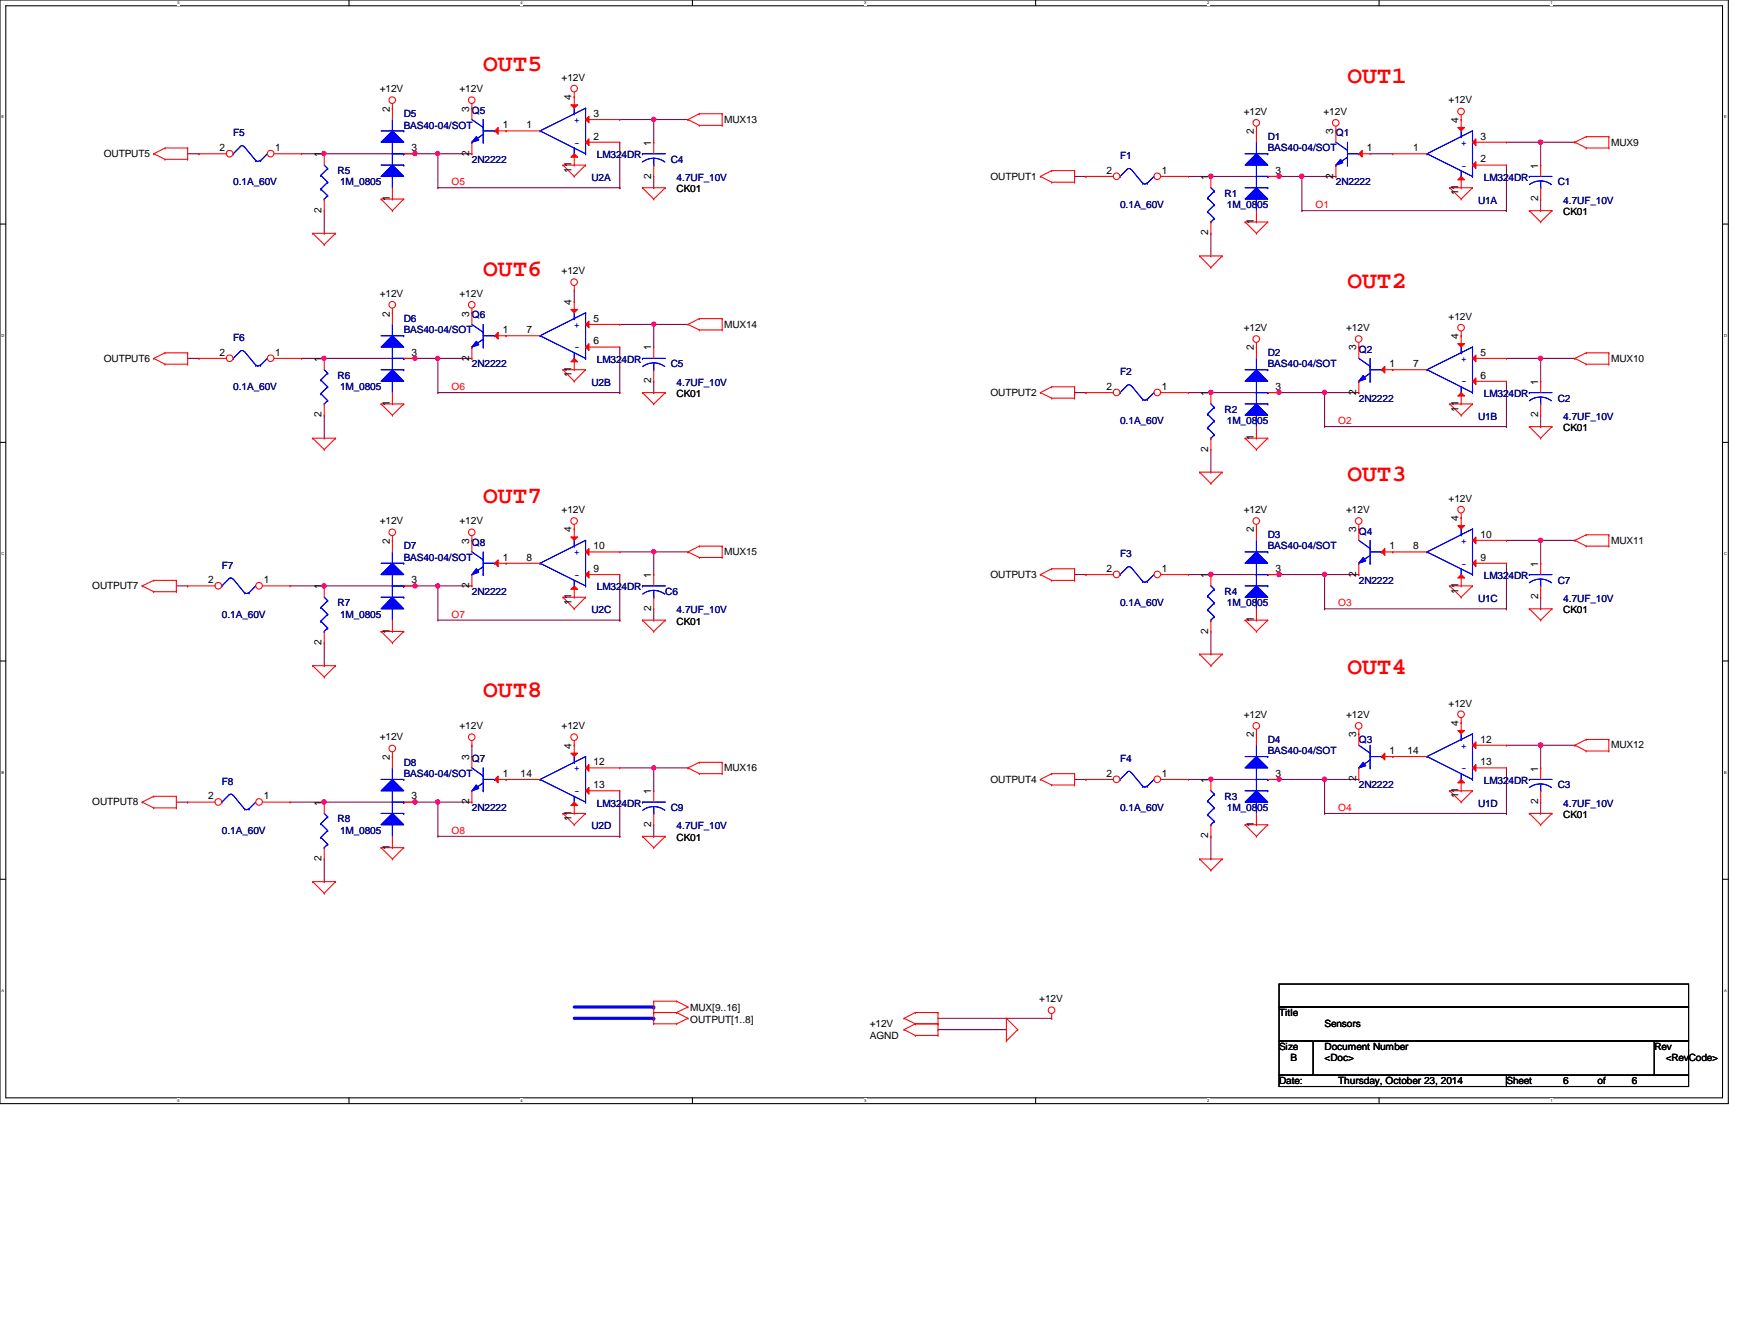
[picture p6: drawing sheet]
<svg xmlns="http://www.w3.org/2000/svg" width="279mm" height="216mm" viewBox="0 0 279 216" stroke-linecap="round" stroke-linejoin="round" font-family="sans-serif">
<defs><g id="words">
<g font-size="3.8" fill="#f00">
<text x="77.7" y="11.5">OUT5</text>
<text x="216.7" y="13.3">OUT1</text>
<text x="77.7" y="44.4">OUT6</text>
<text x="216.7" y="46.2">OUT2</text>
<text x="216.7" y="77.3">OUT3</text>
<text x="77.7" y="80.9">OUT7</text>
<text x="77.7" y="112.1">OUT8</text>
<text x="216.7" y="108.4">OUT4</text>
</g>
<g font-size="1.7">
<text x="62.7" y="17.9" transform="rotate(-90 62.7 17.9)">2</text>
<text x="75.5" y="17.9" transform="rotate(-90 75.5 17.9)">3</text>
<text x="91.9" y="16.1" transform="rotate(-90 91.9 16.1)">4</text>
<text x="80.9" y="20.6">1</text>
<text x="84.7" y="20.6">1</text>
<text x="95.5" y="18.8">3</text>
<text x="95.5" y="22.4">2</text>
<text x="104.7" y="23.5" transform="rotate(-90 104.7 23.5)">1</text>
<text x="201.7" y="21.6" transform="rotate(-90 201.7 21.6)">2</text>
<text x="214.5" y="21.6" transform="rotate(-90 214.5 21.6)">3</text>
<text x="234.6" y="19.8" transform="rotate(-90 234.6 19.8)">4</text>
<text x="238.1" y="22.4">3</text>
<text x="35.3" y="24.3">2</text>
<text x="44.3" y="24.3">1</text>
<text x="51.7" y="25.3" transform="rotate(-90 51.7 25.3)">1</text>
<text x="66.2" y="24.3">3</text>
<text x="75.5" y="25" transform="rotate(-90 75.5 25)">2</text>
<text x="91.9" y="27.8" transform="rotate(-90 91.9 27.8)">11</text>
<text x="104.7" y="28.7" transform="rotate(-90 104.7 28.7)">2</text>
<text x="178" y="27.9">2</text>
<text x="186.9" y="27.9">1</text>
<text x="194.4" y="28.9" transform="rotate(-90 194.4 28.9)">1</text>
<text x="205.2" y="27.9">3</text>
<text x="214.5" y="28.7" transform="rotate(-90 214.5 28.7)">2</text>
<text x="219.8" y="24.3">1</text>
<text x="227.3" y="24.3">1</text>
<text x="238.1" y="26.1">2</text>
<text x="247.4" y="27.1" transform="rotate(-90 247.4 27.1)">1</text>
<text x="51.7" y="34.2" transform="rotate(-90 51.7 34.2)">2</text>
<text x="62.7" y="32.3" transform="rotate(-90 62.7 32.3)">1</text>
<text x="234.6" y="31.4" transform="rotate(-90 234.6 31.4)">11</text>
<text x="247.4" y="32.3" transform="rotate(-90 247.4 32.3)">2</text>
<text x="194.4" y="37.8" transform="rotate(-90 194.4 37.8)">2</text>
<text x="201.7" y="36" transform="rotate(-90 201.7 36)">1</text>
<text x="62.7" y="50.9" transform="rotate(-90 62.7 50.9)">2</text>
<text x="75.5" y="50.9" transform="rotate(-90 75.5 50.9)">3</text>
<text x="80.9" y="53.6">1</text>
<text x="84.7" y="53.6">7</text>
<text x="91.9" y="49" transform="rotate(-90 91.9 49)">4</text>
<text x="95.5" y="51.7">5</text>
<text x="35.3" y="57.2">2</text>
<text x="44.3" y="57.2">1</text>
<text x="51.7" y="58.2" transform="rotate(-90 51.7 58.2)">1</text>
<text x="66.2" y="57.2">3</text>
<text x="75.5" y="58" transform="rotate(-90 75.5 58)">2</text>
<text x="95.5" y="55.4">6</text>
<text x="104.7" y="56.3" transform="rotate(-90 104.7 56.3)">1</text>
<text x="201.7" y="56.3" transform="rotate(-90 201.7 56.3)">2</text>
<text x="218.1" y="56.3" transform="rotate(-90 218.1 56.3)">3</text>
<text x="223.5" y="59">1</text>
<text x="227.3" y="59">7</text>
<text x="234.6" y="54.5" transform="rotate(-90 234.6 54.5)">4</text>
<text x="238.1" y="57.2">5</text>
<text x="62.7" y="65.3" transform="rotate(-90 62.7 65.3)">1</text>
<text x="91.9" y="60.7" transform="rotate(-90 91.9 60.7)">11</text>
<text x="104.7" y="61.6" transform="rotate(-90 104.7 61.6)">2</text>
<text x="178" y="62.7">2</text>
<text x="186.9" y="62.7">1</text>
<text x="194.4" y="63.7" transform="rotate(-90 194.4 63.7)">1</text>
<text x="205.2" y="62.7">3</text>
<text x="218.1" y="63.5" transform="rotate(-90 218.1 63.5)">2</text>
<text x="238.1" y="60.9">6</text>
<text x="247.4" y="61.8" transform="rotate(-90 247.4 61.8)">1</text>
<text x="51.7" y="67.1" transform="rotate(-90 51.7 67.1)">2</text>
<text x="201.7" y="70.7" transform="rotate(-90 201.7 70.7)">1</text>
<text x="234.6" y="66.2" transform="rotate(-90 234.6 66.2)">11</text>
<text x="247.4" y="67.1" transform="rotate(-90 247.4 67.1)">2</text>
<text x="194.4" y="72.6" transform="rotate(-90 194.4 72.6)">2</text>
<text x="234.6" y="83.8" transform="rotate(-90 234.6 83.8)">4</text>
<text x="62.7" y="87.5" transform="rotate(-90 62.7 87.5)">2</text>
<text x="75.5" y="87.5" transform="rotate(-90 75.5 87.5)">3</text>
<text x="91.9" y="85.6" transform="rotate(-90 91.9 85.6)">4</text>
<text x="95.5" y="88.3">10</text>
<text x="201.7" y="85.6" transform="rotate(-90 201.7 85.6)">2</text>
<text x="218.1" y="85.6" transform="rotate(-90 218.1 85.6)">3</text>
<text x="223.5" y="88.3">1</text>
<text x="227.3" y="88.3">8</text>
<text x="238.1" y="86.4">10</text>
<text x="33.5" y="93.8">2</text>
<text x="42.4" y="93.8">1</text>
<text x="51.7" y="94.7" transform="rotate(-90 51.7 94.7)">1</text>
<text x="66.2" y="93.8">3</text>
<text x="75.5" y="94.5" transform="rotate(-90 75.5 94.5)">2</text>
<text x="80.9" y="90.1">1</text>
<text x="84.7" y="90.1">8</text>
<text x="95.5" y="91.9">9</text>
<text x="104.7" y="92.9" transform="rotate(-90 104.7 92.9)">1</text>
<text x="178" y="91.9">2</text>
<text x="186.9" y="91.9">1</text>
<text x="194.4" y="92.9" transform="rotate(-90 194.4 92.9)">1</text>
<text x="205.2" y="91.9">3</text>
<text x="218.1" y="92.7" transform="rotate(-90 218.1 92.7)">2</text>
<text x="234.6" y="95.4" transform="rotate(-90 234.6 95.4)">11</text>
<text x="238.1" y="90.1">9</text>
<text x="247.4" y="91.1" transform="rotate(-90 247.4 91.1)">1</text>
<text x="62.7" y="101.9" transform="rotate(-90 62.7 101.9)">1</text>
<text x="91.9" y="97.2" transform="rotate(-90 91.9 97.2)">11</text>
<text x="104.7" y="98.2" transform="rotate(-90 104.7 98.2)">2</text>
<text x="194.4" y="101.9" transform="rotate(-90 194.4 101.9)">2</text>
<text x="201.7" y="100" transform="rotate(-90 201.7 100)">1</text>
<text x="247.4" y="96.4" transform="rotate(-90 247.4 96.4)">2</text>
<text x="51.7" y="103.7" transform="rotate(-90 51.7 103.7)">2</text>
<text x="201.7" y="118.5" transform="rotate(-90 201.7 118.5)">2</text>
<text x="218.1" y="118.5" transform="rotate(-90 218.1 118.5)">3</text>
<text x="234.6" y="116.7" transform="rotate(-90 234.6 116.7)">4</text>
<text x="238.1" y="119.4">12</text>
<text x="62.7" y="122.2" transform="rotate(-90 62.7 122.2)">2</text>
<text x="75.5" y="122.2" transform="rotate(-90 75.5 122.2)">3</text>
<text x="80.9" y="124.9">1</text>
<text x="83.7" y="124.9">14</text>
<text x="91.9" y="120.4" transform="rotate(-90 91.9 120.4)">4</text>
<text x="95.5" y="123">12</text>
<text x="178" y="124.9">2</text>
<text x="186.9" y="124.9">1</text>
<text x="194.4" y="125.9" transform="rotate(-90 194.4 125.9)">1</text>
<text x="205.2" y="124.9">3</text>
<text x="218.1" y="125.6" transform="rotate(-90 218.1 125.6)">2</text>
<text x="223.5" y="121.2">1</text>
<text x="226.4" y="121.2">14</text>
<text x="238.1" y="123">13</text>
<text x="247.4" y="124" transform="rotate(-90 247.4 124)">1</text>
<text x="33.5" y="128.5">2</text>
<text x="42.4" y="128.5">1</text>
<text x="51.7" y="129.5" transform="rotate(-90 51.7 129.5)">1</text>
<text x="66.2" y="128.5">3</text>
<text x="75.5" y="129.3" transform="rotate(-90 75.5 129.3)">2</text>
<text x="91.9" y="132" transform="rotate(-90 91.9 132)">11</text>
<text x="95.5" y="126.7">13</text>
<text x="104.7" y="127.7" transform="rotate(-90 104.7 127.7)">1</text>
<text x="234.6" y="128.4" transform="rotate(-90 234.6 128.4)">11</text>
<text x="247.4" y="129.3" transform="rotate(-90 247.4 129.3)">2</text>
<text x="62.7" y="136.6" transform="rotate(-90 62.7 136.6)">1</text>
<text x="104.7" y="132.9" transform="rotate(-90 104.7 132.9)">2</text>
<text x="194.4" y="134.7" transform="rotate(-90 194.4 134.7)">2</text>
<text x="201.7" y="132.9" transform="rotate(-90 201.7 132.9)">1</text>
<text x="51.7" y="138.4" transform="rotate(-90 51.7 138.4)">2</text>
</g>
<g font-size="1.6">
<text x="61.1" y="14.8">+12V</text>
<text x="73.9" y="14.8">+12V</text>
<text x="90.3" y="13">+12V</text>
<text x="233" y="16.6">+12V</text>
<text x="116.5" y="19.7">MUX13</text>
<text x="200.1" y="18.5">+12V</text>
<text x="212.9" y="18.5">+12V</text>
<text x="259.2" y="23.4">MUX9</text>
<text x="16.7" y="25.2">OUTPUT5</text>
<text x="159.3" y="28.9">OUTPUT1</text>
<text x="108.8" y="30.9">CK01</text>
<text x="251.5" y="34.5">CK01</text>
<text x="61.1" y="47.7">+12V</text>
<text x="73.9" y="47.7">+12V</text>
<text x="90.3" y="44.1">+12V</text>
<text x="116.5" y="52.7">MUX14</text>
<text x="200.1" y="53.2">+12V</text>
<text x="216.5" y="53.2">+12V</text>
<text x="233" y="51.4">+12V</text>
<text x="16.7" y="58.2">OUTPUT6</text>
<text x="259.2" y="58.2">MUX10</text>
<text x="108.8" y="63.8">CK01</text>
<text x="159.3" y="63.6">OUTPUT2</text>
<text x="251.5" y="69.3">CK01</text>
<text x="90.3" y="82.5">+12V</text>
<text x="200.1" y="82.5">+12V</text>
<text x="216.5" y="82.5">+12V</text>
<text x="233" y="80.6">+12V</text>
<text x="61.1" y="84.3">+12V</text>
<text x="73.9" y="84.3">+12V</text>
<text x="116.5" y="89.2">MUX15</text>
<text x="259.2" y="87.4">MUX11</text>
<text x="14.8" y="94.7">OUTPUT7</text>
<text x="159.3" y="92.9">OUTPUT3</text>
<text x="108.8" y="100.4">CK01</text>
<text x="251.5" y="98.6">CK01</text>
<text x="233" y="113.6">+12V</text>
<text x="61.1" y="119">+12V</text>
<text x="73.9" y="117.2">+12V</text>
<text x="90.3" y="117.2">+12V</text>
<text x="200.1" y="115.4">+12V</text>
<text x="216.5" y="115.4">+12V</text>
<text x="116.5" y="124">MUX16</text>
<text x="159.3" y="125.8">OUTPUT4</text>
<text x="259.2" y="120.3">MUX12</text>
<text x="14.8" y="129.5">OUTPUT8</text>
<text x="251.5" y="131.5">CK01</text>
<text x="108.8" y="135.1">CK01</text>
<text x="167.2" y="161.1">+12V</text>
<text x="111" y="162.6">MUX[9..16]</text>
<text x="111" y="164.4">OUTPUT[1..8]</text>
<text x="139.9" y="165.1">+12V</text>
<text x="139.9" y="167">AGND</text>
<text x="205.7" y="163.3">Title</text>
<text x="213.1" y="165.1">Sensors</text>
<text x="205.7" y="168.8">Size</text>
<text x="207.6" y="170.6">B</text>
<text x="213.1" y="168.8">Document Number</text>
<text x="213.1" y="170.6">&lt;Doc&gt;</text>
<text x="266.1" y="168.8">Rev</text>
<text x="267.9" y="170.6">&lt;RevCode&gt;</text>
<text x="205.7" y="174.3">Date:</text>
<text x="215.3" y="174.3">Thursday, October 23, 2014</text>
<text x="242.3" y="174.3">Sheet</text>
<text x="251.5" y="174.3">6</text>
<text x="257" y="174.3">of</text>
<text x="262.5" y="174.3">6</text>
</g>
<g font-size="1.6" fill="#000080">
<text x="37.5" y="21.9">F5</text>
<text x="64.9" y="18.8">D5</text>
<text x="64.9" y="20.7">BAS40-04/SOT</text>
<text x="75.9" y="18.3">Q5</text>
<text x="203.9" y="22.5">D1</text>
<text x="214.9" y="21.9">Q1</text>
<text x="37.5" y="29.8">0.1A_60V</text>
<text x="54.3" y="28">R5</text>
<text x="54.7" y="29.8">1M_0805</text>
<text x="75.9" y="26.2">2N2222</text>
<text x="95.1" y="29.1">U2A</text>
<text x="96" y="25.4">LM324DR</text>
<text x="107.9" y="26.2">C4</text>
<text x="108.8" y="29.1">4.7UF_10V</text>
<text x="180.2" y="25.6">F1</text>
<text x="203.9" y="24.3">BAS40-04/SOT</text>
<text x="214.9" y="29.8">2N2222</text>
<text x="238.7" y="29.1">LM324DR</text>
<text x="250.6" y="29.8">C1</text>
<text x="180.2" y="33.4">0.1A_60V</text>
<text x="197" y="31.6">R1</text>
<text x="197.4" y="33.4">1M_0805</text>
<text x="237.7" y="32.7">U1A</text>
<text x="251.5" y="32.7">4.7UF_10V</text>
<text x="64.9" y="51.7">D6</text>
<text x="64.9" y="53.6">BAS40-04/SOT</text>
<text x="75.9" y="51.2">Q6</text>
<text x="37.5" y="54.9">F6</text>
<text x="75.9" y="59.1">2N2222</text>
<text x="96" y="58.3">LM324DR</text>
<text x="107.9" y="59.1">C5</text>
<text x="203.9" y="57.2">D2</text>
<text x="203.9" y="59.1">BAS40-04/SOT</text>
<text x="218.6" y="56.7">Q2</text>
<text x="37.5" y="62.7">0.1A_60V</text>
<text x="54.3" y="60.9">R6</text>
<text x="54.7" y="62.7">1M_0805</text>
<text x="95.1" y="62">U2B</text>
<text x="108.8" y="62">4.7UF_10V</text>
<text x="180.2" y="60.3">F2</text>
<text x="218.6" y="64.6">2N2222</text>
<text x="238.7" y="63.8">LM324DR</text>
<text x="250.6" y="64.6">C2</text>
<text x="180.2" y="68.2">0.1A_60V</text>
<text x="197" y="66.4">R2</text>
<text x="197.4" y="68.2">1M_0805</text>
<text x="237.7" y="67.5">U1B</text>
<text x="251.5" y="67.5">4.7UF_10V</text>
<text x="64.9" y="88.3">D7</text>
<text x="75.9" y="87.8">Q8</text>
<text x="180.2" y="89.6">F3</text>
<text x="203.9" y="86.5">D3</text>
<text x="203.9" y="88.3">BAS40-04/SOT</text>
<text x="218.6" y="85.9">Q4</text>
<text x="35.7" y="91.4">F7</text>
<text x="64.9" y="90.2">BAS40-04/SOT</text>
<text x="75.9" y="95.6">2N2222</text>
<text x="96" y="94.9">LM324DR</text>
<text x="107" y="95.6">C6</text>
<text x="197" y="95.6">R4</text>
<text x="218.6" y="93.8">2N2222</text>
<text x="238.7" y="93.1">LM324DR</text>
<text x="250.6" y="93.8">C7</text>
<text x="35.7" y="99.3">0.1A_60V</text>
<text x="54.3" y="97.5">R7</text>
<text x="54.7" y="99.3">1M_0805</text>
<text x="95.1" y="98.6">U2C</text>
<text x="108.8" y="98.6">4.7UF_10V</text>
<text x="180.2" y="97.5">0.1A_60V</text>
<text x="197.4" y="97.5">1M_0805</text>
<text x="237.7" y="96.7">U1C</text>
<text x="251.5" y="96.7">4.7UF_10V</text>
<text x="203.9" y="119.4">D4</text>
<text x="218.6" y="119.4">Q3</text>
<text x="64.9" y="123.1">D8</text>
<text x="64.9" y="124.9">BAS40-04/SOT</text>
<text x="75.9" y="122.5">Q7</text>
<text x="180.2" y="122.5">F4</text>
<text x="203.9" y="121.2">BAS40-04/SOT</text>
<text x="238.7" y="126">LM324DR</text>
<text x="35.7" y="126.2">F8</text>
<text x="75.9" y="130.4">2N2222</text>
<text x="96" y="129.7">LM324DR</text>
<text x="107.9" y="130.4">C9</text>
<text x="180.2" y="130.4">0.1A_60V</text>
<text x="197" y="128.6">R3</text>
<text x="197.4" y="130.4">1M_0805</text>
<text x="218.6" y="126.7">2N2222</text>
<text x="237.7" y="129.7">U1D</text>
<text x="250.6" y="126.7">C3</text>
<text x="251.5" y="129.7">4.7UF_10V</text>
<text x="35.7" y="134">0.1A_60V</text>
<text x="54.3" y="132.2">R8</text>
<text x="54.7" y="134">1M_0805</text>
<text x="95.1" y="133.3">U2D</text>
<text x="108.8" y="133.3">4.7UF_10V</text>
</g>
<g font-size="1.6" fill="#00f">
<text x="92.4" y="19.8">+</text>
<text x="92.4" y="23.4">-</text>
<text x="235" y="23.4">+</text>
<text x="235" y="27.1">-</text>
<text x="92.4" y="52.7">+</text>
<text x="92.4" y="56.3">-</text>
<text x="235" y="58.2">+</text>
<text x="235" y="61.8">-</text>
<text x="92.4" y="89.2">+</text>
<text x="235" y="87.4">+</text>
<text x="92.4" y="92.9">-</text>
<text x="235" y="91.1">-</text>
<text x="92.4" y="124">+</text>
<text x="235" y="120.4">+</text>
<text x="235" y="124">-</text>
<text x="92.4" y="127.7">-</text>
</g>
<g font-size="1.6" fill="#f00">
<text x="72.6" y="29.8">O5</text>
<text x="211.6" y="33.5">O1</text>
<text x="72.6" y="62.7">O6</text>
<text x="215.3" y="68.2">O2</text>
<text x="72.6" y="99.3">O7</text>
<text x="215.3" y="97.5">O3</text>
<text x="215.3" y="130.4">O4</text>
<text x="72.6" y="134.1">O8</text>
</g>
<g font-size=".6">
<text x="28.5" y=".7">5</text>
<text x="83.7" y=".7">4</text>
<text x="139" y=".7">3</text>
<text x="194.2" y=".7">2</text>
<text x="249.4" y=".7">1</text>
<text x=".3" y="19">E</text>
<text x="277.3" y="19">E</text>
<text x=".3" y="54.1">D</text>
<text x="277.3" y="54.1">D</text>
<text x=".3" y="89.2">C</text>
<text x="277.3" y="89.2">C</text>
<text x=".3" y="124.4">B</text>
<text x="277.3" y="124.4">B</text>
<text x=".3" y="159.5">A</text>
<text x="277.3" y="159.5">A</text>
<text x="28.5" y="177.2">5</text>
<text x="83.7" y="177.2">4</text>
<text x="139" y="177.2">3</text>
<text x="194.2" y="177.2">2</text>
<text x="249.4" y="177.2">1</text>
</g>
</g></defs>
<path d="M0 0h278v177.4h-278zM.9 .9h276.2v175.6h-276.2z" fill="none" stroke="#000" stroke-width=".17"/>
<g fill="#fff">
<path d="M28.5 .1h.4v.7h-.4z"/>
<path d="M28.5 176.6h.4v.7h-.4z"/>
</g>
<path d="M56.1 0v.9M56.1 176.5v.9" fill="none" stroke="#000" stroke-width=".17"/>
<g fill="#fff">
<path d="M83.7 .1h.4v.7h-.4z"/>
<path d="M83.7 176.6h.4v.7h-.4z"/>
</g>
<path d="M111.4 0v.9M111.4 176.5v.9" fill="none" stroke="#000" stroke-width=".17"/>
<g fill="#fff">
<path d="M139 .1h.3v.7h-.3z"/>
<path d="M139 176.6h.3v.7h-.3z"/>
</g>
<path d="M166.6 0v.9M166.6 176.5v.9" fill="none" stroke="#000" stroke-width=".17"/>
<g fill="#fff">
<path d="M194.2 .1h.3v.7h-.3z"/>
<path d="M194.2 176.6h.3v.7h-.3z"/>
</g>
<path d="M221.8 0v.9M221.8 176.5v.9" fill="none" stroke="#000" stroke-width=".17"/>
<g fill="#fff">
<path d="M249.4 .1h.4v.7h-.4z"/>
<path d="M249.4 176.6h.4v.7h-.4z"/>
<path d="M.3 18.5h.4v.7h-.4z"/>
<path d="M277.3 18.5h.4v.7h-.4z"/>
<path d="M.3 53.6h.4v.7h-.4z"/>
<path d="M277.3 53.6h.5v.7h-.5z"/>
</g>
<path d="M0 36h.9M277.1 36h.9" fill="none" stroke="#000" stroke-width=".17"/>
<g fill="#fff">
<path d="M.3 88.6h.4v.8h-.4z"/>
<path d="M277.3 88.6h.5v.8h-.5z"/>
</g>
<path d="M0 71.1h.9M277.1 71.1h.9" fill="none" stroke="#000" stroke-width=".17"/>
<g fill="#fff">
<path d="M.3 123.8h.4v.7h-.4z"/>
<path d="M277.3 123.8h.4v.7h-.4z"/>
</g>
<path d="M0 106.3h.9M277.1 106.3h.9" fill="none" stroke="#000" stroke-width=".17"/>
<g fill="#fff">
<path d="M.3 158.9h.3v.7h-.3z"/>
<path d="M277.3 158.9h.4v.7h-.4z"/>
</g>
<path d="M0 141.4h.9M277.1 141.4h.9" fill="none" stroke="#000" stroke-width=".17"/>
<path d="M247.8 33.9h.1M247.8 26.5h.1M247.8 22.9v3.6M247.8 32v1.9" fill="none" stroke="#800040" stroke-width=".17"/>
<circle cx="247.8" cy="22.9" r=".36" fill="#f0f"/>
<circle cx="247.8" cy="22.9" r=".36" fill="none" stroke="#f0f" stroke-width=".17"/>
<path d="M242.3 22.9h5.5M247.8 22.9h.1M247.8 57.6v3.7M247.8 68.6h.1M247.8 61.3h.1M247.8 66.8v1.8" fill="none" stroke="#800040" stroke-width=".17"/>
<circle cx="247.8" cy="57.6" r=".36" fill="#f0f"/>
<circle cx="247.8" cy="57.6" r=".36" fill="none" stroke="#f0f" stroke-width=".17"/>
<path d="M242.3 57.6h5.5M247.8 57.6h.1M191.1 63.1h3.7M194.8 63.1h.1M213.1 68.6h29.2M242.3 68.6h.1M242.3 61.3v7.3" fill="none" stroke="#800040" stroke-width=".17"/>
<circle cx="194.8" cy="63.1" r=".34" fill="#f0f"/>
<circle cx="194.8" cy="63.1" r=".34" fill="none" stroke="#f0f" stroke-width=".17"/>
<path d="M242.3 86.9h5.5M247.8 86.9h.1" fill="none" stroke="#800040" stroke-width=".17"/>
<circle cx="247.8" cy="86.9" r=".36" fill="#f0f"/>
<circle cx="247.8" cy="86.9" r=".36" fill="none" stroke="#f0f" stroke-width=".17"/>
<path d="M247.8 90.6h.1M247.8 97.9h.1M247.8 86.9v3.7M247.8 96v1.9M242.3 119.8h5.5M247.8 119.8h.1M247.8 119.8v3.6M247.8 123.4h.1" fill="none" stroke="#800040" stroke-width=".17"/>
<circle cx="247.8" cy="119.8" r=".37" fill="#f0f"/>
<circle cx="247.8" cy="119.8" r=".37" fill="none" stroke="#f0f" stroke-width=".17"/>
<path d="M213.1 97.9h.1M213.1 92.4v5.5M213.1 97.9h29.2M242.3 97.9h.1M242.3 90.6v7.3M213.1 130.8h.1M213.1 130.8h29.2M213.1 125.3v5.5M242.3 130.8h.1M242.3 123.4v7.4M247.8 130.8h.1M247.8 128.9v1.9" fill="none" stroke="#800040" stroke-width=".17"/>
<circle cx="213" cy="92.3" r=".35" fill="#f0f"/>
<circle cx="213" cy="92.3" r=".35" fill="none" stroke="#f0f" stroke-width=".17"/>
<path d="M213.1 63.1h5.5M218.6 63.1h.1" fill="none" stroke="#800040" stroke-width=".17"/>
<circle cx="213.1" cy="63.1" r=".34" fill="#f0f"/>
<circle cx="213.1" cy="63.1" r=".34" fill="none" stroke="#f0f" stroke-width=".17"/>
<path d="M105.2 19.2v3.7M70.4 30.2h.1M70.4 30.2h29.3M70.4 24.7v5.5M99.7 30.2h.1M99.7 22.9v7.3M105.2 30.2h.1M105.2 22.9h.1M105.2 28.4v1.8" fill="none" stroke="#800040" stroke-width=".17"/>
<circle cx="105.1" cy="19.2" r=".35" fill="#f0f"/>
<circle cx="105.1" cy="19.2" r=".35" fill="none" stroke="#f0f" stroke-width=".17"/>
<path d="M99.7 19.2h5.5M105.2 19.2h.1M99.7 52.2h5.5M105.2 52.2h.1M105.2 52.2v3.6" fill="none" stroke="#800040" stroke-width=".17"/>
<circle cx="105.2" cy="52.1" r=".34" fill="#f0f"/>
<circle cx="105.2" cy="52.1" r=".34" fill="none" stroke="#f0f" stroke-width=".17"/>
<path d="M99.7 55.8v7.3M70.4 63.1h29.3M99.7 63.1h.1M99.7 88.7h5.5M105.2 88.7h.1" fill="none" stroke="#800040" stroke-width=".17"/>
<circle cx="105.2" cy="88.7" r=".34" fill="#f0f"/>
<circle cx="105.2" cy="88.7" r=".34" fill="none" stroke="#f0f" stroke-width=".17"/>
<path d="M105.2 92.4h.1M105.2 99.7h.1M105.2 88.7v3.7M105.2 97.9v1.8M99.7 123.4h5.5M105.2 123.4h.1" fill="none" stroke="#800040" stroke-width=".17"/>
<circle cx="105.2" cy="123.4" r=".34" fill="#f0f"/>
<circle cx="105.2" cy="123.4" r=".34" fill="none" stroke="#f0f" stroke-width=".17"/>
<g fill="none" stroke="#800040" stroke-width=".17">
<path d="M70.4 57.6v5.5M70.4 63.1h.1M46.7 128.9h5.5M52.2 128.9h.1M70.4 134.5h.1M70.4 134.5h29.3M70.4 128.9v5.6M99.7 134.5h.1M99.7 127.1v7.4M105.2 127.1h.1M105.2 134.5h.1M105.2 123.4v3.7"/>
<path d="M105.2 132.6v1.9"/>
</g>
<circle cx="52.1" cy="128.9" r=".35" fill="#f0f"/>
<circle cx="52.1" cy="128.9" r=".35" fill="none" stroke="#f0f" stroke-width=".17"/>
<path d="M70.4 57.6h5.5M75.9 57.6h.1M70.4 99.7h.1M70.4 99.7h29.3M70.4 94.2v5.5M99.7 99.7h.1M99.7 92.4v7.3M75.9 119.8v1.8M75.9 121.6h.1" fill="none" stroke="#800040" stroke-width=".17"/>
<path d="M92.4 161.9h12.8" fill="none" stroke="#00f" stroke-width=".51"/>
<circle cx="105.2" cy="161.9" r=".25" fill="#00f"/>
<path d="M92.4 163.7h12.8" fill="none" stroke="#00f" stroke-width=".51"/>
<circle cx="105.2" cy="163.7" r=".25" fill="#00f"/>
<g fill="none" stroke="#800040" stroke-width=".17">
<path d="M172.8 28.4h1.9M174.7 28.4h.1M220.4 24.7h3.6M224 24.7h.1M247.8 22.9h5.5M253.3 22.9h.1M247.8 57.6h5.5M253.3 57.6h.1M172.8 63.1h1.9M174.7 63.1h.1M191.1 92.4h3.7M194.8 92.4h.1"/>
<path d="M213.1 92.4h5.5M218.6 92.4h.1M247.8 86.9h5.5M253.3 86.9h.1M247.8 119.8h5.5M253.3 119.8h.1M213.1 125.3h5.5M218.6 125.3h.1M150.9 165.5h.1M150.9 163.7h18.3M150.9 165.5h11M169.2 163.7h.1"/>
</g>
<circle cx="194.8" cy="92.3" r=".35" fill="#f0f"/>
<circle cx="194.8" cy="92.3" r=".35" fill="none" stroke="#f0f" stroke-width=".17"/>
<path d="M172.8 92.4h1.9M174.7 92.4h.1M191.1 125.3h3.7M194.8 125.3h.1" fill="none" stroke="#800040" stroke-width=".17"/>
<circle cx="194.8" cy="125.3" r=".34" fill="#f0f"/>
<circle cx="194.8" cy="125.3" r=".34" fill="none" stroke="#f0f" stroke-width=".17"/>
<g fill="none" stroke="#800040" stroke-width=".17">
<path d="M105.2 19.2h5.5M110.7 19.2h.1M30.2 24.7h1.8M32 24.7h.1M48.5 24.7h3.7M52.2 24.7h.1M70.4 24.7h5.5M75.9 24.7h.1M92.4 48.5h.1M92.4 46.7v1.8M105.2 52.2h.1M105.2 52.2h5.5"/>
<path d="M70.4 94.2h5.5M75.9 94.2h.1M105.2 88.7h5.5M110.7 88.7h.1M70.4 128.9h5.5M75.9 128.9h.1M105.2 123.4h5.5M110.7 123.4h.1M172.8 125.3h1.9M174.7 125.3h.1"/>
</g>
<circle cx="52.1" cy="24.7" r=".34" fill="#f0f"/>
<circle cx="52.1" cy="24.7" r=".34" fill="none" stroke="#f0f" stroke-width=".17"/>
<path d="M30.2 57.6h1.8M32 57.6h.1M48.5 57.6h3.7M52.2 57.6h.1" fill="none" stroke="#800040" stroke-width=".17"/>
<circle cx="52.1" cy="57.6" r=".34" fill="#f0f"/>
<circle cx="52.1" cy="57.6" r=".34" fill="none" stroke="#f0f" stroke-width=".17"/>
<path d="M28.4 94.2h1.8M30.2 94.2h.1M46.7 94.2h5.5M52.2 94.2h.1" fill="none" stroke="#800040" stroke-width=".17"/>
<circle cx="52.1" cy="94.2" r=".34" fill="#f0f"/>
<circle cx="52.1" cy="94.2" r=".34" fill="none" stroke="#f0f" stroke-width=".17"/>
<path d="M66.8 24.7h3.6M70.4 24.7h.1M28.4 128.9h1.8M30.2 128.9h.1" fill="none" stroke="#800040" stroke-width=".17"/>
<circle cx="70.4" cy="24.7" r=".34" fill="#f0f"/>
<circle cx="70.4" cy="24.7" r=".34" fill="none" stroke="#f0f" stroke-width=".17"/>
<path d="M205.7 63.1h7.4M213.1 68.6h.1M213.1 63.1h.1M213.1 63.1v5.5M205.7 92.4h7.4M213.1 92.4h.1M205.7 125.3h7.4M213.1 125.3h.1" fill="none" stroke="#800040" stroke-width=".17"/>
<circle cx="213.1" cy="125.3" r=".34" fill="#f0f"/>
<circle cx="213.1" cy="125.3" r=".34" fill="none" stroke="#f0f" stroke-width=".17"/>
<path d="M66.8 57.6h3.6M70.4 57.6h.1" fill="none" stroke="#800040" stroke-width=".17"/>
<circle cx="70.4" cy="57.6" r=".34" fill="#f0f"/>
<circle cx="70.4" cy="57.6" r=".34" fill="none" stroke="#f0f" stroke-width=".17"/>
<path d="M66.8 94.2h3.6M70.4 94.2h.1" fill="none" stroke="#800040" stroke-width=".17"/>
<circle cx="70.4" cy="94.2" r=".34" fill="#f0f"/>
<circle cx="70.4" cy="94.2" r=".34" fill="none" stroke="#f0f" stroke-width=".17"/>
<path d="M66.8 128.9h3.6M70.4 128.9h.1" fill="none" stroke="#800040" stroke-width=".17"/>
<circle cx="70.4" cy="128.9" r=".35" fill="#f0f"/>
<circle cx="70.4" cy="128.9" r=".35" fill="none" stroke="#f0f" stroke-width=".17"/>
<path d="M191.1 28.4h3.7M194.8 28.4h.1" fill="none" stroke="#800040" stroke-width=".17"/>
<circle cx="194.8" cy="28.3" r=".35" fill="#f0f"/>
<circle cx="194.8" cy="28.3" r=".35" fill="none" stroke="#f0f" stroke-width=".17"/>
<path d="M194.8 37.5v3.6M209.4 33.9h.1M209.4 28.4v5.5M194.8 41.1h.1" fill="none" stroke="#800040" stroke-width=".17"/>
<circle cx="209.4" cy="28.3" r=".35" fill="#f0f"/>
<circle cx="209.4" cy="28.3" r=".35" fill="none" stroke="#f0f" stroke-width=".17"/>
<path d="M194.8 28.4h20.1M205.7 28.4h.1M209.4 28.4h.1M209.4 33.9h32.9M214.9 28.4h.1M242.3 33.9h.1M242.3 26.5v7.4" fill="none" stroke="#800040" stroke-width=".17"/>
<circle cx="205.7" cy="28.3" r=".35" fill="#f0f"/>
<circle cx="205.7" cy="28.3" r=".35" fill="none" stroke="#f0f" stroke-width=".17"/>
<path d="M194.8 75.9h.1M194.8 72.3v3.6M194.8 63.1h10.9M205.7 63.1h.1" fill="none" stroke="#800040" stroke-width=".17"/>
<circle cx="205.7" cy="63.1" r=".34" fill="#f0f"/>
<circle cx="205.7" cy="63.1" r=".34" fill="none" stroke="#f0f" stroke-width=".17"/>
<path d="M194.8 92.4h10.9M205.7 92.4h.1M194.8 105.2h.1M194.8 101.5v3.7" fill="none" stroke="#800040" stroke-width=".17"/>
<circle cx="205.7" cy="92.3" r=".35" fill="#f0f"/>
<circle cx="205.7" cy="92.3" r=".35" fill="none" stroke="#f0f" stroke-width=".17"/>
<path d="M194.8 138.1h.1M194.8 134.5v3.6M194.8 125.3h10.9M205.7 125.3h.1" fill="none" stroke="#800040" stroke-width=".17"/>
<circle cx="205.7" cy="125.3" r=".34" fill="#f0f"/>
<circle cx="205.7" cy="125.3" r=".34" fill="none" stroke="#f0f" stroke-width=".17"/>
<path d="M52.2 37.5h.1M52.2 33.9v3.6M52.2 24.7h14.6M66.8 24.7h.1" fill="none" stroke="#800040" stroke-width=".17"/>
<circle cx="66.8" cy="24.7" r=".34" fill="#f0f"/>
<circle cx="66.8" cy="24.7" r=".34" fill="none" stroke="#f0f" stroke-width=".17"/>
<path d="M52.2 57.6h14.6M66.8 57.6h.1M52.2 70.4h.1M52.2 66.8v3.6" fill="none" stroke="#800040" stroke-width=".17"/>
<circle cx="66.8" cy="57.6" r=".34" fill="#f0f"/>
<circle cx="66.8" cy="57.6" r=".34" fill="none" stroke="#f0f" stroke-width=".17"/>
<path d="M52.2 94.2h14.6M66.8 94.2h.1M52.2 107h.1M52.2 103.3v3.7" fill="none" stroke="#800040" stroke-width=".17"/>
<circle cx="66.8" cy="94.2" r=".34" fill="#f0f"/>
<circle cx="66.8" cy="94.2" r=".34" fill="none" stroke="#f0f" stroke-width=".17"/>
<path d="M52.2 138.1v3.6M52.2 128.9h14.6M66.8 128.9h.1M52.2 141.7h.1" fill="none" stroke="#800040" stroke-width=".17"/>
<circle cx="66.7" cy="128.9" r=".35" fill="#f0f"/>
<circle cx="66.7" cy="128.9" r=".35" fill="none" stroke="#f0f" stroke-width=".17"/>
<path d="M105.2 63.1h.1M105.2 61.3v1.8" fill="none" stroke="#800040" stroke-width=".17"/>
<g fill="none" stroke="#f00" stroke-width=".17">
<path d="M63.1 17.4h.1M63.1 16.7v.7M75.9 17.4h.1M75.9 16.7v.7M92.4 15.6h.1M92.4 14.8v.8M110.7 19.2h.1M110.7 19.2l1.8 1M112.5 18.3h.1M112.5 18.3h3.7M112.5 18.3l-1.8 .9M116.2 18.3h.1"/>
<path d="M116.2 18.3v1.9M235 19.2h.1M235 18.5v.7M24.7 24.7h.1M24.7 24.7l1.8 .9M26.5 23.8h.1M26.5 25.6h.1M26.5 23.8h3.7M26.5 23.8l-1.8 .9M26.5 25.6h3.7M30.2 23.8h.1M30.2 25.6h.1"/>
<path d="M30.2 23.8v1.8M50.3 37.5h.1M50.3 37.5h3.7M50.3 37.5l1.9 1.8M52.2 39.3h.1M54 37.5h.1M54 37.5l-1.8 1.8M61.3 32h.1M61.3 32h3.6M61.3 32l1.8 1.9M63.1 33.9h.1M64.9 32h.1"/>
<path d="M64.9 32l-1.8 1.9M90.6 26.5h.1M90.6 26.5h3.6M90.6 26.5l1.8 1.9M92.4 28.4h.1M94.2 26.5h.1M94.2 26.5l-1.8 1.9M103.3 30.2h.1M103.3 30.2h3.7M103.3 30.2l1.9 1.8M105.2 32h.1M107 30.2h.1"/>
<path d="M107 30.2l-1.8 1.8M112.5 20.2h.1M112.5 20.2h3.7M116.2 20.2h.1M167.3 28.4h.1M167.3 28.4l1.9 .9M169.2 27.4h.1M169.2 29.3h.1M169.2 27.4l-1.9 1M169.2 27.4h3.6M169.2 29.3h3.6M172.8 27.4h.1"/>
<path d="M172.8 29.3h.1M172.8 27.4v1.9M200.3 35.7h.1M200.3 35.7h3.6M200.3 35.7l1.8 1.8M202.1 21h.1M202.1 37.5h.1M202.1 20.3v.7M203.9 35.7h.1M203.9 35.7l-1.8 1.8M214.9 21h.1M214.9 20.3v.7"/>
<path d="M233.2 30.2h.1M233.2 30.2h3.7M233.2 30.2l1.8 1.8M235 32h.1M236.9 30.2h.1M236.9 30.2l-1.9 1.8M246 33.9h.1M246 33.9h3.6M246 33.9l1.8 1.8M247.8 35.7h.1M249.6 33.9h.1M249.6 33.9l-1.8 1.8"/>
<path d="M253.3 22.9h.1M253.3 22.9l1.8 .9M255.1 23.8h.1M255.1 22h.1M255.1 23.8h3.7M255.1 22h3.7M255.1 22l-1.8 .9M258.8 23.8h.1M258.8 22h.1M258.8 22v1.8M24.7 57.6h.1M24.7 57.6l1.8 .9"/>
<path d="M26.5 56.7h.1M26.5 58.5h.1M26.5 58.5h3.7M26.5 56.7h3.7M26.5 56.7l-1.8 .9M30.2 56.7h.1M30.2 58.5h.1M30.2 56.7v1.8M63.1 50.3h.1M63.1 49.6v.7M75.9 50.3h.1M75.9 49.6v.7"/>
<path d="M90.6 59.4h.1M90.6 59.4h3.6M90.6 59.4l1.8 1.9M92.4 46.7h.1M92.4 45.9v.8M94.2 59.4h.1M94.2 59.4l-1.8 1.9M110.7 52.2h.1M110.7 52.2l1.8 .8M112.5 53h.1M112.5 51.2h.1M112.5 53h3.7"/>
<path d="M112.5 51.2h3.7M112.5 51.2l-1.8 1M116.2 53h.1M116.2 51.2h.1M116.2 51.2v1.8M193 41.1h.1M193 41.1h3.6M193 41.1l1.8 1.9M194.8 43h.1M196.6 41.1h.1M196.6 41.1l-1.8 1.9M202.1 55.8h.1"/>
<path d="M202.1 55.1v.7M218.6 55.8h.1M218.6 55.1v.7M235 54h.1M235 53.3v.7M253.3 57.6h.1M253.3 57.6l1.8 .9M255.1 58.5h.1M255.1 56.7h.1M255.1 58.5h3.7M255.1 56.7h3.7M255.1 56.7l-1.8 .9"/>
<path d="M258.8 58.5h.1M258.8 56.7h.1M258.8 56.7v1.8M50.3 70.4h.1M50.3 70.4h3.7M50.3 70.4l1.9 1.9M52.2 72.3h.1M54 70.4h.1M54 70.4l-1.8 1.9M61.3 64.9h.1M61.3 64.9h3.6M61.3 64.9l1.8 1.9"/>
<path d="M63.1 66.8h.1M64.9 64.9h.1M64.9 64.9l-1.8 1.9M92.4 61.3h.1M103.3 63.1h.1M103.3 63.1h3.7M103.3 63.1l1.9 1.8M105.2 64.9h.1M107 63.1h.1M107 63.1l-1.8 1.8M167.3 63.1h.1M167.3 63.1l1.9 .9"/>
<path d="M169.2 62.2h.1M169.2 64h.1M169.2 62.2l-1.9 .9M169.2 62.2h3.6M169.2 64h3.6M172.8 62.2h.1M172.8 64h.1M172.8 62.2v1.8M193 75.9h.1M193 75.9h3.6M193 75.9l1.8 1.8M194.8 77.7h.1"/>
<path d="M194.8 63.1h.1M194.8 72.3h.1M194.8 63.1v1.8M194.8 70.4v1.9M196.6 75.9h.1M196.6 75.9l-1.8 1.8M200.3 70.4h.1M200.3 70.4h3.6M200.3 70.4l1.8 1.9M202.1 72.3h.1M203.9 70.4h.1M203.9 70.4l-1.8 1.9"/>
<path d="M233.2 64.9h.1M233.2 64.9h3.7M233.2 64.9l1.8 1.9M235 66.8h.1M236.9 64.9h.1M236.9 64.9l-1.9 1.9M246 68.6h.1M246 68.6h3.6M246 68.6l1.8 1.8M247.8 70.4h.1M249.6 68.6h.1M249.6 68.6l-1.8 1.8"/>
<path d="M22.9 94.2h.1M22.9 94.2l1.8 .9M24.7 93.3h.1M24.7 95.1h.1M24.7 93.3h3.7M24.7 93.3l-1.8 .9M24.7 95.1h3.7M28.4 93.3h.1M28.4 95.1h.1M28.4 93.3v1.8M63.1 86.9h.1M63.1 86.1v.8"/>
<path d="M75.9 86.9h.1M75.9 86.1v.8M90.6 96h.1M90.6 96h3.6M90.6 96l1.8 1.9M92.4 85h.1M92.4 97.9h.1M92.4 84.3v.7M94.2 96h.1M94.2 96l-1.8 1.9M103.3 99.7h.1M103.3 99.7h3.7"/>
<path d="M103.3 99.7l1.9 1.8M107 99.7h.1M107 99.7l-1.8 1.8M110.7 88.7h.1M110.7 88.7l1.8 .9M112.5 89.6h.1M112.5 87.8h.1M112.5 89.6h3.7M112.5 87.8h3.7M112.5 87.8l-1.8 .9M116.2 89.6h.1M116.2 87.8h.1"/>
<path d="M116.2 87.8v1.8M167.3 92.4h.1M167.3 92.4l1.9 .9M169.2 91.4h.1M169.2 93.3h.1M169.2 91.4l-1.9 1M169.2 91.4h3.6M169.2 93.3h3.6M172.8 91.4h.1M172.8 93.3h.1M172.8 91.4v1.9M200.3 99.7h.1"/>
<path d="M200.3 99.7h3.6M200.3 99.7l1.8 1.8M202.1 85h.1M202.1 84.3v.7M203.9 99.7h.1M203.9 99.7l-1.8 1.8M218.6 85h.1M218.6 84.3v.7M233.2 94.2h.1M233.2 94.2h3.7M233.2 94.2l1.8 1.8M235 83.2h.1"/>
<path d="M235 96h.1M235 82.5v.7M236.9 94.2h.1M236.9 94.2l-1.9 1.8M246 97.9h.1M246 97.9h3.6M246 97.9l1.8 1.8M247.8 99.7h.1M249.6 97.9h.1M249.6 97.9l-1.8 1.8M253.3 86.9h.1M253.3 86.9l1.8 .9"/>
<path d="M255.1 87.8h.1M255.1 86h.1M255.1 87.8h3.7M255.1 86h3.7M255.1 86l-1.8 .9M258.8 87.8h.1M258.8 86h.1M258.8 86v1.8M50.3 107h.1M50.3 107h3.7M50.3 107l1.9 1.8M52.2 108.8h.1"/>
<path d="M54 107h.1M54 107l-1.8 1.8M61.3 101.5h.1M61.3 101.5h3.6M61.3 101.5l1.8 1.8M63.1 103.3h.1M64.9 101.5h.1M64.9 101.5l-1.8 1.8M75.9 119.8h.1M75.9 119.1v.7M92.4 119.8h.1M92.4 119.1v.7"/>
<path d="M105.2 101.5h.1M193 105.2h.1M193 105.2h3.6M193 105.2l1.8 1.8M194.8 107h.1M196.6 105.2h.1M196.6 105.2l-1.8 1.8M202.1 118h.1M202.1 101.5h.1M202.1 117.3v.7M218.6 118h.1M218.6 117.3v.7"/>
<path d="M235 116.2h.1M235 115.4v.8M253.3 119.8h.1M253.3 119.8l1.8 .9M255.1 118.9h.1M255.1 118.9h3.7M255.1 118.9l-1.8 .9M258.8 118.9h.1M258.8 118.9v1.8M22.9 128.9h.1M22.9 128.9l1.8 1M24.7 128h.1"/>
<path d="M24.7 129.9h.1M24.7 128l-1.8 .9M24.7 128h3.7M24.7 129.9h3.7M28.4 128h.1M28.4 129.9h.1M28.4 128v1.9M61.3 136.3h.1M61.3 136.3h3.6M61.3 136.3l1.8 1.8M63.1 121.6h.1M63.1 138.1h.1"/>
<path d="M63.1 120.9v.7M64.9 136.3h.1M64.9 136.3l-1.8 1.8M90.6 130.8h.1M90.6 130.8h3.6M90.6 130.8l1.8 1.8M92.4 132.6h.1M94.2 130.8h.1M94.2 130.8l-1.8 1.8M103.3 134.5h.1M103.3 134.5h3.7M103.3 134.5l1.9 1.8"/>
<path d="M105.2 136.3h.1M107 134.5h.1M107 134.5l-1.8 1.8M110.7 123.4h.1M110.7 123.4l1.8 1M112.5 124.4h.1M112.5 122.6h.1M112.5 124.4h3.7M112.5 122.6h3.7M112.5 122.6l-1.8 .8M116.2 124.4h.1M116.2 122.6h.1"/>
<path d="M116.2 122.6v1.8M167.3 125.3h.1M167.3 125.3l1.9 .9M169.2 124.4h.1M169.2 126.2h.1M169.2 124.4h3.6M169.2 124.4l-1.9 .9M169.2 126.2h3.6M172.8 124.4h.1M172.8 126.2h.1M172.8 124.4v1.8M193 138.1h.1"/>
<path d="M193 138.1h3.6M193 138.1l1.8 1.8M194.8 139.9h.1M196.6 138.1h.1M196.6 138.1l-1.8 1.8M200.3 132.6h.1M200.3 132.6h3.6M200.3 132.6l1.8 1.9M202.1 134.5h.1M203.9 132.6h.1M203.9 132.6l-1.8 1.9M233.2 127.1h.1"/>
<path d="M233.2 127.1h3.7M233.2 127.1l1.8 1.8M235 128.9h.1M236.9 127.1h.1M236.9 127.1l-1.9 1.8M246 130.8h.1M246 130.8h3.6M246 130.8l1.8 1.8M247.8 132.6h.1M249.6 130.8h.1M249.6 130.8l-1.8 1.8M255.1 120.7h.1"/>
<path d="M255.1 120.7h3.7M258.8 120.7h.1M50.3 141.7h.1M50.3 141.7h3.7M50.3 141.7l1.9 1.9M52.2 143.6h.1M54 141.7h.1M54 141.7l-1.8 1.9M105.2 162.8h.1M105.2 161h.1M105.2 164.6h.1M105.2 162.8h3.6"/>
<path d="M105.2 161v3.6M105.2 161h3.6M105.2 164.6h3.6M108.8 162.8h.1M108.8 161h.1M108.8 164.6h.1M108.8 161l1.9 .9M108.8 162.8l1.9 .9M110.7 161.9h.1M110.7 163.7h.1M110.7 161.9l-1.9 .9M110.7 163.7l-1.9 .9"/>
<path d="M145.4 163.7h.1M145.4 165.5h.1M145.4 163.7l1.8 .9M145.4 165.5l1.8 1M147.2 162.8h.1M147.2 164.6h.1M147.2 166.5h.1M147.2 162.8h3.7M147.2 164.6h3.7M147.2 162.8l-1.8 .9M147.2 164.6l-1.8 .9M147.2 166.5h3.7"/>
<path d="M150.9 162.8h.1M150.9 164.6h.1M150.9 166.5h.1M150.9 162.8v3.7M161.9 167.3h.1M161.9 163.7h.1M161.9 163.7v3.6M161.9 163.7l1.8 1.8M163.7 165.5h.1M163.7 165.5l-1.8 1.8M169.2 163.7h.1M169.2 163v.7"/>
<circle cx="63.1" cy="16.1" r=".54"/>
<circle cx="75.9" cy="16.1" r=".54"/>
<circle cx="92.3" cy="14.2" r=".54"/>
<circle cx="202.1" cy="19.7" r=".54"/>
<circle cx="214.9" cy="19.7" r=".54"/>
<circle cx="235" cy="17.9" r=".54"/>
<circle cx="63.1" cy="49" r=".54"/>
<circle cx="75.9" cy="49" r=".54"/>
<circle cx="92.3" cy="45.4" r=".54"/>
<circle cx="202.1" cy="54.5" r=".54"/>
<circle cx="218.5" cy="54.5" r=".54"/>
<circle cx="235" cy="52.7" r=".54"/>
<circle cx="63.1" cy="85.6" r=".54"/>
<circle cx="75.9" cy="85.6" r=".54"/>
<circle cx="92.3" cy="83.8" r=".54"/>
<circle cx="202.1" cy="83.8" r=".54"/>
<circle cx="218.5" cy="83.8" r=".54"/>
<circle cx="235" cy="81.9" r=".54"/>
<circle cx="75.9" cy="118.5" r=".54"/>
<circle cx="92.3" cy="118.5" r=".54"/>
<circle cx="202.1" cy="116.7" r=".54"/>
<circle cx="218.5" cy="116.7" r=".54"/>
<circle cx="235" cy="114.8" r=".54"/>
<circle cx="63.1" cy="120.3" r=".54"/>
<circle cx="169.1" cy="162.4" r=".54"/>
</g>
<path d="M205.7 158.2h65.9v3.7h-65.9zM205.7 161.9h65.9v5.4h-65.9zM205.7 167.3h5.5v5.5h-5.5zM205.7 172.8h36.6v1.9h-36.6zM211.2 167.3h54.9v5.5h-54.9zM242.3 172.8h29.3v1.9h-29.3zM266.1 167.3h5.5v5.5h-5.5z" fill="none" stroke="#000" stroke-width=".17"/>
<g fill="none" stroke="#00f" stroke-width=".17">
<path d="M180.2 28.4h.1M181.9 27.3a.38 .38 0 0 0-.6 0l-1.1 1.1M182 27.3l1.8 2.2M183.8 29.5h.1M183.8 29.4a.42 .42 0 0 0 .7 0M184.5 29.5h.1M185.6 28.4l-1.1 1.1M194.2 66.6h.1M194.2 68.8h.1M194.2 66.6l1.1 1.1M194.2 68.8l1.1 1.1M194.8 70.4h.1"/>
<path d="M194.8 64.9l.5 .6M195.3 65.5h.1M195.3 67.7h.1M195.3 69.9h.1M195.3 65.5l-1.1 1.1M195.3 67.7l-1.1 1.1M195.3 69.9l-.5 .5"/>
</g>
<circle cx="186.2" cy="28.3" r=".54" fill="#fff"/>
<g fill="none" stroke="#f00" stroke-width=".17">
<path d="M186.7 28.4h4.4M191.1 28.4h.1"/>
<circle cx="186.2" cy="28.3" r=".54"/>
</g>
<circle cx="179.6" cy="28.3" r=".54" fill="#fff"/>
<g fill="none" stroke="#f00" stroke-width=".17">
<path d="M174.7 28.4h.1M174.7 28.4h4.4M194.8 125.3h.1M194.8 134.5h.1M194.8 125.3v1.8M194.8 132.6v1.9"/>
<circle cx="179.6" cy="28.3" r=".54"/>
</g>
<path d="M194.2 128.8h.1M194.2 131h.1M194.2 128.8l1.1 1.1M194.2 131l1.1 1M194.8 132.6h.1M194.8 127.1l.5 .6M195.3 127.7h.1M195.3 129.9h.1M195.3 132h.1M195.3 127.7l-1.1 1.1M195.3 129.9l-1.1 1.1M195.3 132l-.5 .6" fill="none" stroke="#00f" stroke-width=".17"/>
<path d="M202.1 64.9l1.8 1.9h-3.6z" fill="#00f"/>
<path d="M202.1 59.4h.1M202.1 57.6v1.8M200.3 64.9h3.6M202.1 64.9l1.8 1.9h-3.6zM202.1 66.8h.1M202.1 63.1h.1M202.1 61.3v3.6M202.1 66.8v1.8M202.1 63.1h1.8M203.9 63.1h.1M203.9 64.9h.1" fill="none" stroke="#00f" stroke-width=".17"/>
<path d="M202.1 59.4l1.8 1.9h-3.6z" fill="#00f"/>
<path d="M200.3 59.4h3.6M202.1 59.4l1.8 1.9h-3.6zM203.9 59.4h.1" fill="none" stroke="#00f" stroke-width=".17"/>
<path d="M202.1 64.9l1.8 1.9h-3.6z" fill="#00f"/>
<path d="M202.1 59.4h.1M202.1 57.6v1.8M200.3 64.9h3.6M202.1 64.9l1.8 1.9h-3.6zM202.1 66.8h.1M202.1 63.1h.1M202.1 61.3v3.6M202.1 66.8v1.8M202.1 63.1h1.8M203.9 63.1h.1M203.9 64.9h.1" fill="none" stroke="#00f" stroke-width=".17"/>
<path d="M202.1 59.4l1.8 1.9h-3.6z" fill="#00f"/>
<g fill="none" stroke="#00f" stroke-width=".17">
<path d="M200.3 59.4h3.6M202.1 59.4l1.8 1.9h-3.6zM203.9 59.4h.1M86.9 125.3h.1M86.9 125.3l7.3 3.6M92.4 122.6h.1M92.4 128.9h.1M92.4 121.6v1M92.4 128v.9M94.2 128.9h.1M94.2 121.6h.1M94.2 121.6l-7.3 3.7"/>
<path d="M94.2 121.6v7.3"/>
</g>
<path d="M202.1 55.8h.1M202.1 55.8v1.8M202.1 70.4h.1M202.1 68.6v1.8M203.9 63.1h1.8M205.7 63.1h.1" fill="none" stroke="#f00" stroke-width=".17"/>
<path d="M94.2 123.4l.5-.5v1.1z" fill="#f00"/>
<path d="M94.2 123.4l.5-.5v1.1zM94.2 123.4h5.5M99.7 123.4h.1" fill="none" stroke="#f00" stroke-width=".17"/>
<path d="M94.2 127.1l.5-.5v1.1z" fill="#f00"/>
<path d="M81.4 125.3h.1M81.4 125.3h5.5M94.2 127.1l.5-.5v1.1zM94.2 127.1h5.5M99.7 127.1h.1" fill="none" stroke="#f00" stroke-width=".17"/>
<path d="M91.8 121.1h1.1l-.5 .5z" fill="#f00"/>
<path d="M92.4 119.8h.1M92.4 119.8v1.8M91.8 121.1h1.1l-.5 .5z" fill="none" stroke="#f00" stroke-width=".17"/>
<path d="M91.8 129.5l.6-.6 .5 .6z" fill="#f00"/>
<path d="M91.8 129.5l.6-.6 .5 .6zM92.4 130.8h.1M92.4 128.9v1.9" fill="none" stroke="#f00" stroke-width=".17"/>
<path d="M86.9 90.6h.1M86.9 90.6l7.3 3.6M92.4 87.8h.1M92.4 94.2h.1M92.4 86.9v.9M92.4 93.3v.9M94.2 94.2h.1M94.2 86.9h.1M94.2 86.9l-7.3 3.7M94.2 86.9v7.3" fill="none" stroke="#00f" stroke-width=".17"/>
<path d="M94.2 88.7l.5-.5v1.1z" fill="#f00"/>
<path d="M94.2 88.7l.5-.5v1.1zM94.2 88.7h5.5M99.7 88.7h.1" fill="none" stroke="#f00" stroke-width=".17"/>
<path d="M94.2 92.4l.5-.6v1.1z" fill="#f00"/>
<path d="M81.4 90.6h.1M81.4 90.6h5.5M94.2 92.4l.5-.6v1.1zM94.2 92.4h5.5M99.7 92.4h.1" fill="none" stroke="#f00" stroke-width=".17"/>
<path d="M91.8 86.3h1.1l-.5 .6z" fill="#f00"/>
<path d="M91.8 86.3h1.1l-.5 .6zM92.4 85h.1M92.4 85v1.9" fill="none" stroke="#f00" stroke-width=".17"/>
<path d="M92.4 94.2l.5 .5h-1.1z" fill="#f00"/>
<path d="M52.2 24.7h.1M52.2 33.9h.1M52.2 24.7v1.8M52.2 32v1.9M105.2 55.8h.1M105.2 55.8v1.8M105.2 59.4v1.9M105.2 61.3h.1M92.4 94.2l.5 .5h-1.1zM92.4 96h.1M92.4 94.2v1.8" fill="none" stroke="#f00" stroke-width=".17"/>
<g fill="none" stroke="#00f" stroke-width=".17">
<path d="M51.6 28.2h.1M51.6 30.4h.1M51.6 28.2l1.1 1.1M51.6 30.4l1.1 1.1M52.2 32h.1M52.2 26.5l.5 .6M52.7 27.1h.1M52.7 29.3h.1M52.7 31.5h.1M52.7 27.1l-1.1 1.1M52.7 29.3l-1.1 1.1M52.7 31.5l-.5 .5"/>
<path d="M86.9 54h.1M86.9 54l7.3 3.6M92.4 51.2h.1M92.4 57.6h.1M92.4 50.3v.9M92.4 56.7v.9M94.2 57.6h.1M94.2 50.3h.1M94.2 50.3l-7.3 3.7M94.2 50.3v7.3M103.3 57.6h.1M103.3 57.6h3.7"/>
<path d="M105.2 59.4h.1M105.2 58.3l-.8 .1-1 .5M105.2 58.3l.7 .1 1 .5M105.2 58.3v1.1"/>
</g>
<path d="M94.2 52.2l.5-.6v1.1z" fill="#f00"/>
<path d="M94.2 52.2l.5-.6v1.1zM94.2 52.2h5.5M99.7 52.2h.1" fill="none" stroke="#f00" stroke-width=".17"/>
<path d="M94.2 55.8l.5-.6v1.1z" fill="#f00"/>
<path d="M81.4 54h.1M81.4 54h5.5M94.2 55.8l.5-.6v1.1zM94.2 55.8h5.5M99.7 55.8h.1" fill="none" stroke="#f00" stroke-width=".17"/>
<path d="M91.8 49.7h1.1l-.5 .6z" fill="#f00"/>
<path d="M91.8 49.7h1.1l-.5 .6zM92.4 48.5h.1M92.4 48.5v1.8" fill="none" stroke="#f00" stroke-width=".17"/>
<path d="M92.4 57.6l.5 .6h-1.1z" fill="#f00"/>
<path d="M92.4 57.6l.5 .6h-1.1zM92.4 59.4h.1M92.4 57.6v1.8" fill="none" stroke="#f00" stroke-width=".17"/>
<path d="M61.3 132.6l1.8-1.8 1.8 1.8z" fill="#00f"/>
<path d="M61.3 132.6l1.8-1.8 1.8 1.8zM61.3 130.8h3.6M63.1 132.6h.1M63.1 128.9h.1M63.1 125.3h.1M63.1 123.4v1.9M63.1 127.1v3.7M63.1 132.6v1.9M63.1 128.9h1.8M64.9 128.9h.1M64.9 130.8h.1" fill="none" stroke="#00f" stroke-width=".17"/>
<path d="M63.1 125.3l1.8 1.8h-3.6z" fill="#00f"/>
<path d="M61.3 125.3h3.6M63.1 125.3l1.8 1.8h-3.6zM64.9 125.3h.1" fill="none" stroke="#00f" stroke-width=".17"/>
<path d="M61.3 132.6l1.8-1.8 1.8 1.8z" fill="#00f"/>
<path d="M61.3 132.6l1.8-1.8 1.8 1.8zM61.3 130.8h3.6M63.1 132.6h.1M63.1 128.9h.1M63.1 125.3h.1M63.1 123.4v1.9M63.1 127.1v3.7M63.1 132.6v1.9M63.1 128.9h1.8M64.9 128.9h.1M64.9 130.8h.1" fill="none" stroke="#00f" stroke-width=".17"/>
<path d="M63.1 125.3l1.8 1.8h-3.6z" fill="#00f"/>
<path d="M37.5 57.6h.1M39.2 56.5l-.2-.2-.3 .1-1.2 1.2M39.3 56.5l1.8 2.2M41.1 58.7h.1M41.1 58.7a.47 .47 0 0 0 .8 0M41.9 58.7h.1M43 57.6l-1.1 1.1M61.3 125.3h3.6M63.1 125.3l1.8 1.8h-3.6zM64.9 125.3h.1" fill="none" stroke="#00f" stroke-width=".17"/>
<path d="M63.1 121.6h.1M63.1 136.3h.1M63.1 121.6v1.8M63.1 134.5v1.8M64.9 128.9h1.9M66.8 128.9h.1" fill="none" stroke="#f00" stroke-width=".17"/>
<circle cx="43.5" cy="57.6" r=".54" fill="#fff"/>
<g fill="none" stroke="#f00" stroke-width=".17">
<path d="M44.1 57.6h4.4M48.5 57.6h.1"/>
<circle cx="43.5" cy="57.6" r=".54"/>
</g>
<circle cx="36.9" cy="57.6" r=".54" fill="#fff"/>
<g fill="none" stroke="#f00" stroke-width=".17">
<path d="M32 57.6h.1M32 57.6h4.4"/>
<circle cx="36.9" cy="57.6" r=".54"/>
</g>
<path d="M92.4 18.3h.1M92.4 17.4v.9M94.2 17.4h.1M94.2 17.4l-7.3 3.6M94.2 17.4v7.3M86.9 21h.1M86.9 21l7.3 3.7M92.4 24.7h.1M92.4 23.8v.9M94.2 24.7h.1" fill="none" stroke="#00f" stroke-width=".17"/>
<path d="M94.2 19.2l.5-.5v1.1z" fill="#f00"/>
<path d="M94.2 19.2l.5-.5v1.1zM94.2 19.2h5.5M99.7 19.2h.1" fill="none" stroke="#f00" stroke-width=".17"/>
<path d="M94.2 22.9l.5-.6v1.1z" fill="#f00"/>
<path d="M81.4 21h.1M81.4 21h5.5M94.2 22.9l.5-.6v1.1zM94.2 22.9h5.5M99.7 22.9h.1" fill="none" stroke="#f00" stroke-width=".17"/>
<path d="M91.8 16.8h1.1l-.5 .6z" fill="#f00"/>
<path d="M91.8 16.8h1.1l-.5 .6zM92.4 15.6h.1M92.4 15.6v1.8" fill="none" stroke="#f00" stroke-width=".17"/>
<path d="M92.4 24.7l.5 .6h-1.1z" fill="#f00"/>
<path d="M92.4 24.7l.5 .6h-1.1zM92.4 26.5h.1M92.4 24.7v1.8" fill="none" stroke="#f00" stroke-width=".17"/>
<path d="M202.1 94.2l1.8 1.8h-3.6z" fill="#00f"/>
<path d="M200.3 94.2h3.6M202.1 94.2l1.8 1.8h-3.6zM202.1 96h.1M202.1 92.4h.1M202.1 88.7h.1M202.1 86.9v1.8M202.1 90.6v3.6M202.1 96v1.9M202.1 92.4h1.8M203.9 92.4h.1M203.9 94.2h.1" fill="none" stroke="#00f" stroke-width=".17"/>
<path d="M202.1 88.7l1.8 1.9h-3.6z" fill="#00f"/>
<path d="M200.3 88.7h3.6M202.1 88.7l1.8 1.9h-3.6zM203.9 88.7h.1" fill="none" stroke="#00f" stroke-width=".17"/>
<path d="M202.1 94.2l1.8 1.8h-3.6z" fill="#00f"/>
<path d="M200.3 94.2h3.6M202.1 94.2l1.8 1.8h-3.6zM202.1 96h.1M202.1 92.4h.1M202.1 88.7h.1M202.1 86.9v1.8M202.1 90.6v3.6M202.1 96v1.9M202.1 92.4h1.8M203.9 92.4h.1M203.9 94.2h.1" fill="none" stroke="#00f" stroke-width=".17"/>
<path d="M202.1 88.7l1.8 1.9h-3.6z" fill="#00f"/>
<g fill="none" stroke="#00f" stroke-width=".17">
<path d="M200.3 88.7h3.6M202.1 88.7l1.8 1.9h-3.6zM203.9 88.7h.1M229.5 88.7h.1M229.5 88.7l7.4 3.7M235 86h.1M235 92.4h.1M235 85v1M235 91.4v1M236.9 92.4h.1M236.9 85h.1M236.9 85l-7.4 3.7"/>
<path d="M236.9 85v7.4"/>
</g>
<path d="M202.1 85h.1M202.1 99.7h.1M202.1 85v1.9M202.1 97.9v1.8M203.9 92.4h1.8M205.7 92.4h.1" fill="none" stroke="#f00" stroke-width=".17"/>
<path d="M237.4 86.3v1.1l-.5-.5z" fill="#f00"/>
<path d="M236.9 86.9h5.4M237.4 86.3v1.1l-.5-.5zM242.3 86.9h.1" fill="none" stroke="#f00" stroke-width=".17"/>
<path d="M236.9 90.6l.5-.6v1.1z" fill="#f00"/>
<path d="M224 88.7h.1M224 88.7h5.5M236.9 90.6l.5-.6v1.1zM236.9 90.6h5.4M242.3 90.6h.1" fill="none" stroke="#f00" stroke-width=".17"/>
<path d="M234.5 84.5h1.1l-.6 .5z" fill="#f00"/>
<path d="M234.5 84.5h1.1l-.6 .5zM235 83.2h.1M235 83.2v1.8" fill="none" stroke="#f00" stroke-width=".17"/>
<path d="M234.5 92.9l.5-.5 .6 .5z" fill="#f00"/>
<path d="M234.5 92.9l.5-.5 .6 .5zM235 94.2h.1M235 92.4v1.8" fill="none" stroke="#f00" stroke-width=".17"/>
<path d="M180.2 125.3h.1M181.9 124.2a.34 .34 0 0 0-.3-.2 .34 .34 0 0 0-.3 .2l-1.1 1.1M182 124.2l1.8 2.2M183.8 126.4h.1M183.8 126.4a.42 .42 0 0 0 .7 0M184.5 126.4h.1M185.6 125.3l-1.1 1.1" fill="none" stroke="#00f" stroke-width=".17"/>
<circle cx="186.2" cy="125.3" r=".54" fill="#fff"/>
<g fill="none" stroke="#f00" stroke-width=".17">
<path d="M186.7 125.3h4.4M191.1 125.3h.1"/>
<circle cx="186.2" cy="125.3" r=".54"/>
</g>
<circle cx="179.6" cy="125.3" r=".54" fill="#fff"/>
<g fill="none" stroke="#f00" stroke-width=".17">
<path d="M174.7 125.3h.1M174.7 125.3h4.4"/>
<circle cx="179.6" cy="125.3" r=".54"/>
</g>
<path d="M180.2 92.4h.1M181.9 91.3a.38 .38 0 0 0-.6 0l-1.1 1.1M182 91.3l1.8 2.2M183.8 93.5h.1M183.8 93.4a.42 .42 0 0 0 .7 0M184.5 93.5h.1M185.6 92.4l-1.1 1.1" fill="none" stroke="#00f" stroke-width=".17"/>
<circle cx="186.2" cy="92.3" r=".54" fill="#fff"/>
<g fill="none" stroke="#f00" stroke-width=".17">
<path d="M186.7 92.4h4.4M191.1 92.4h.1"/>
<circle cx="186.2" cy="92.3" r=".54"/>
</g>
<circle cx="179.6" cy="92.3" r=".54" fill="#fff"/>
<g fill="none" stroke="#f00" stroke-width=".17">
<path d="M174.7 92.4h.1M174.7 92.4h4.4"/>
<circle cx="179.6" cy="92.3" r=".54"/>
</g>
<path d="M235 118.9h.1M235 118v.9M236.9 118h.1M236.9 118l-7.4 3.6M236.9 118v7.3M229.5 121.6h.1M229.5 121.6l7.4 3.7M235 125.3h.1M235 124.4v.9M236.9 125.3h.1" fill="none" stroke="#00f" stroke-width=".17"/>
<path d="M236.9 119.8l.5-.5v1.1z" fill="#f00"/>
<path d="M236.9 119.8l.5-.5v1.1zM236.9 119.8h5.4M242.3 119.8h.1" fill="none" stroke="#f00" stroke-width=".17"/>
<path d="M237.4 122.9v1.1l-.5-.6z" fill="#f00"/>
<path d="M224 121.6h.1M224 121.6h5.5M236.9 123.4h5.4M237.4 122.9v1.1l-.5-.6zM242.3 123.4h.1" fill="none" stroke="#f00" stroke-width=".17"/>
<path d="M234.5 117.4h1.1l-.6 .6z" fill="#f00"/>
<path d="M234.5 117.4h1.1l-.6 .6zM235 116.2h.1M235 116.2v1.8" fill="none" stroke="#f00" stroke-width=".17"/>
<path d="M235 125.3l.6 .6h-1.1z" fill="#f00"/>
<path d="M235 125.3l.6 .6h-1.1zM235 127.1h.1M235 125.3v1.8" fill="none" stroke="#f00" stroke-width=".17"/>
<path d="M35.7 94.2h.1M37.4 93.1a.38 .38 0 0 0-.6 0l-1.1 1.1M37.5 93.1l1.8 2.2M39.3 95.3h.1M39.3 95.2a.42 .42 0 0 0 .7 0M40 95.3h.1M41.1 94.2l-1.1 1.1" fill="none" stroke="#00f" stroke-width=".17"/>
<circle cx="41.7" cy="94.2" r=".54" fill="#fff"/>
<g fill="none" stroke="#f00" stroke-width=".17">
<path d="M42.2 94.2h4.5M46.7 94.2h.1"/>
<circle cx="41.7" cy="94.2" r=".54"/>
</g>
<circle cx="35.1" cy="94.2" r=".54" fill="#fff"/>
<g fill="none" stroke="#f00" stroke-width=".17">
<path d="M194.8 28.4h.1M194.8 37.5h.1M194.8 28.4v1.8M194.8 35.7v1.8M30.2 94.2h.1M30.2 94.2h4.4"/>
<circle cx="35.1" cy="94.2" r=".54"/>
</g>
<g fill="none" stroke="#00f" stroke-width=".17">
<path d="M194.2 31.8h.1M194.2 34h.1M194.2 31.8l1.1 1.1M194.2 34l1.1 1.1M194.8 35.7h.1M194.8 30.2l.5 .5M195.3 30.7h.1M195.3 32.9h.1M195.3 35.1h.1M195.3 30.7l-1.1 1.1M195.3 32.9l-1.1 1.1M195.3 35.1l-.5 .6"/>
<path d="M229.5 24.7h.1M229.5 24.7l7.4 3.7M235 22h.1M235 28.4h.1M235 21v1M235 27.4v1M236.9 28.4h.1M236.9 21h.1M236.9 21l-7.4 3.7M236.9 21v7.4"/>
</g>
<path d="M236.9 22.9l.5-.6v1.1z" fill="#f00"/>
<path d="M236.9 22.9l.5-.6v1.1zM236.9 22.9h5.4M242.3 22.9h.1" fill="none" stroke="#f00" stroke-width=".17"/>
<path d="M237.4 26v1.1l-.5-.6z" fill="#f00"/>
<path d="M224 24.7h.1M224 24.7h5.5M236.9 26.5h5.4M237.4 26v1.1l-.5-.6zM242.3 26.5h.1" fill="none" stroke="#f00" stroke-width=".17"/>
<path d="M234.5 20.5h1.1l-.6 .5z" fill="#f00"/>
<path d="M235 19.2h.1M235 19.2v1.8M234.5 20.5h1.1l-.6 .5z" fill="none" stroke="#f00" stroke-width=".17"/>
<path d="M235 28.4l.6 .5h-1.1z" fill="#f00"/>
<path d="M235 28.4l.6 .5h-1.1zM235 30.2h.1M235 28.4v1.8M247.8 123.4h.1M247.8 128.9h.1M247.8 123.4v1.9M247.8 127.1v1.8" fill="none" stroke="#f00" stroke-width=".17"/>
<path d="M246 125.3h.1M246 125.3h3.6M247.8 127.1h.1M247.8 126l-1.1 .2-.7 .4M247.8 126l.8 .1 1 .5M247.8 126v1.1" fill="none" stroke="#00f" stroke-width=".17"/>
<path d="M63.1 96l1.8 1.9h-3.6z" fill="#00f"/>
<path d="M61.3 96h3.6M63.1 96l1.8 1.9h-3.6zM63.1 97.9h.1M63.1 94.2h.1M63.1 90.6h.1M63.1 88.7v1.9M63.1 92.4v3.6M63.1 97.9v1.8M63.1 94.2h1.8M64.9 94.2h.1M64.9 96h.1" fill="none" stroke="#00f" stroke-width=".17"/>
<path d="M63.1 90.6l1.8 1.8h-3.6z" fill="#00f"/>
<path d="M61.3 90.6h3.6M63.1 90.6l1.8 1.8h-3.6zM64.9 90.6h.1" fill="none" stroke="#00f" stroke-width=".17"/>
<path d="M63.1 96l1.8 1.9h-3.6z" fill="#00f"/>
<path d="M61.3 96h3.6M63.1 96l1.8 1.9h-3.6zM63.1 97.9h.1M63.1 94.2h.1M63.1 90.6h.1M63.1 88.7v1.9M63.1 92.4v3.6M63.1 97.9v1.8M63.1 94.2h1.8M64.9 94.2h.1M64.9 96h.1" fill="none" stroke="#00f" stroke-width=".17"/>
<path d="M63.1 90.6l1.8 1.8h-3.6z" fill="#00f"/>
<path d="M61.3 90.6h3.6M63.1 90.6l1.8 1.8h-3.6zM64.9 90.6h.1M75.9 92.4h.1M75.9 88.7l1.8 1.3M77.7 90h.1M77.7 92.4h.1M77.7 90.6h1.9M77.7 91.1l-1.8 1.3M77.7 88.7v3.7M79.6 90.6h.1" fill="none" stroke="#00f" stroke-width=".17"/>
<path d="M63.1 86.9h.1M63.1 86.9v1.8M63.1 99.7v1.8M64.9 94.2h1.9M66.8 94.2h.1M63.1 101.5h.1" fill="none" stroke="#f00" stroke-width=".17"/>
<path d="M76.6 91.4l.4 .6-1.1 .4z" fill="#00f"/>
<path d="M75.9 92.4h.1M75.9 88.7l1.8 1.3M76.6 91.4l.4 .6-1.1 .4zM77.7 90h.1M77.7 92.4h.1M77.7 91.1l-1.8 1.3M77.7 88.7v3.7M77.7 90.6h1.9M79.6 90.6h.1" fill="none" stroke="#00f" stroke-width=".17"/>
<path d="M76.6 91.4l.4 .6-1.1 .4z" fill="#00f"/>
<path d="M76.6 91.4l.4 .6-1.1 .4z" fill="none" stroke="#00f" stroke-width=".17"/>
<path d="M75.9 86.9h.1M75.9 94.2h.1M75.9 86.9v1.8M75.9 92.4v1.8" fill="none" stroke="#f00" stroke-width=".17"/>
<path d="M79.6 90.6l.5-.6v1.1z" fill="#f00"/>
<g fill="none" stroke="#f00" stroke-width=".17">
<path d="M52.2 57.6h.1M52.2 57.6v1.8M52.2 66.8h.1M52.2 64.9v1.9M79.6 90.6l.5-.6v1.1zM79.6 90.6h1.8M81.4 90.6h.1M105.2 92.4h.1M105.2 97.9h.1M105.2 92.4v1.8M105.2 96v1.9M247.8 90.6h.1"/>
<path d="M247.8 96h.1M247.8 90.6v1.8M247.8 94.2v1.8"/>
</g>
<g fill="none" stroke="#00f" stroke-width=".17">
<path d="M52.2 59.4l.5 .6M52.7 60h.1M52.7 60l-1.1 1.1M51.6 61.1h.1M51.6 63.3h.1M51.6 61.1l1.1 1.1M51.6 63.3l1.1 1.1M52.2 64.9h.1M52.7 62.2h.1M52.7 64.4h.1M52.7 62.2l-1.1 1.1M52.7 64.4l-.5 .5"/>
<path d="M103.3 94.2h.1M103.3 94.2h3.7M105.2 96h.1M105.2 94.9l-.8 .1-1 .5M105.2 94.9l1.1 .2 .6 .4M105.2 94.9v1.1M246 92.4h.1M246 92.4h3.6M247.8 94.2h.1M247.8 93.1l-.8 .1-1 .5M247.8 93.1l.8 .1 1 .5M247.8 93.1v1.1"/>
</g>
<path d="M200.3 128.9l1.8-1.8 1.8 1.8z" fill="#00f"/>
<path d="M202.1 119.8v1.8M200.3 128.9l1.8-1.8 1.8 1.8zM200.3 127.1h3.6M202.1 128.9h.1M202.1 125.3h.1M202.1 121.6h.1M202.1 123.4v3.7M202.1 128.9v1.9M202.1 125.3h1.8M203.9 125.3h.1M203.9 127.1h.1" fill="none" stroke="#00f" stroke-width=".17"/>
<path d="M200.3 123.4l1.8-1.8 1.8 1.8z" fill="#00f"/>
<path d="M200.3 123.4l1.8-1.8 1.8 1.8zM200.3 121.6h3.6M203.9 121.6h.1" fill="none" stroke="#00f" stroke-width=".17"/>
<path d="M200.3 128.9l1.8-1.8 1.8 1.8z" fill="#00f"/>
<path d="M202.1 119.8v1.8M200.3 128.9l1.8-1.8 1.8 1.8zM200.3 127.1h3.6M202.1 128.9h.1M202.1 125.3h.1M202.1 121.6h.1M202.1 123.4v3.7M202.1 128.9v1.9M202.1 125.3h1.8M203.9 125.3h.1M203.9 127.1h.1" fill="none" stroke="#00f" stroke-width=".17"/>
<path d="M200.3 123.4l1.8-1.8 1.8 1.8z" fill="#00f"/>
<path d="M75.9 127.1h.1M75.9 123.4l1.8 1.4M77.7 124.8h.1M77.7 127.1h.1M77.7 125.9l-1.8 1.2M77.7 123.4v3.7M77.7 125.3h1.9M79.6 125.3h.1M200.3 123.4l1.8-1.8 1.8 1.8zM200.3 121.6h3.6M203.9 121.6h.1" fill="none" stroke="#00f" stroke-width=".17"/>
<path d="M202.1 118h.1M202.1 118v1.8M202.1 132.6h.1M202.1 130.8v1.8M203.9 125.3h1.8M205.7 125.3h.1" fill="none" stroke="#f00" stroke-width=".17"/>
<path d="M76.6 126.2l.4 .5-1.1 .4z" fill="#00f"/>
<path d="M75.9 127.1h.1M75.9 123.4l1.8 1.4M76.6 126.2l.4 .5-1.1 .4zM77.7 124.8h.1M77.7 127.1h.1M77.7 125.9l-1.8 1.2M77.7 123.4v3.7M77.7 125.3h1.9M79.6 125.3h.1" fill="none" stroke="#00f" stroke-width=".17"/>
<path d="M76.6 126.2l.4 .5-1.1 .4z" fill="#00f"/>
<path d="M76.6 126.2l.4 .5-1.1 .4z" fill="none" stroke="#00f" stroke-width=".17"/>
<path d="M75.9 121.6h.1M75.9 128.9h.1M75.9 121.6v1.8M75.9 127.1v1.8" fill="none" stroke="#f00" stroke-width=".17"/>
<path d="M79.6 125.3l.5-.5v1.1z" fill="#f00"/>
<path d="M105.2 22.9h.1M105.2 28.4h.1M105.2 22.9v1.8M105.2 26.5v1.9M247.8 61.3h.1M247.8 66.8h.1M247.8 61.3v1.8M247.8 64.9v1.9M79.6 125.3l.5-.5v1.1zM79.6 125.3h1.8M81.4 125.3h.1" fill="none" stroke="#f00" stroke-width=".17"/>
<path d="M103.3 24.7h.1M103.3 24.7h3.7M105.2 26.5h.1M105.2 25.4l-.8 .1-1.1 .5M105.2 25.4l.7 .1 1 .5M105.2 25.4v1.1M246 63.1h.1M246 63.1h3.6M247.8 64.9h.1M247.8 63.8l-1.1 .2-.7 .4M247.8 63.8l.8 .1 1 .5M247.8 63.8v1.1" fill="none" stroke="#00f" stroke-width=".17"/>
<path d="M63.1 59.4l1.8 1.9h-3.6z" fill="#00f"/>
<path d="M61.3 59.4h3.6M63.1 59.4l1.8 1.9h-3.6zM63.1 57.6h.1M63.1 54h.1M63.1 52.2v1.8M63.1 55.8v3.6M63.1 57.6h1.8M64.9 57.6h.1M64.9 59.4h.1M63.1 61.3h.1M63.1 61.3v1.8" fill="none" stroke="#00f" stroke-width=".17"/>
<path d="M63.1 54l1.8 1.8h-3.6z" fill="#00f"/>
<path d="M61.3 54h3.6M63.1 54l1.8 1.8h-3.6zM64.9 54h.1" fill="none" stroke="#00f" stroke-width=".17"/>
<path d="M63.1 59.4l1.8 1.9h-3.6z" fill="#00f"/>
<path d="M61.3 59.4h3.6M63.1 59.4l1.8 1.9h-3.6zM63.1 57.6h.1M63.1 54h.1M63.1 52.2v1.8M63.1 55.8v3.6M63.1 57.6h1.8M64.9 57.6h.1M64.9 59.4h.1M63.1 61.3h.1M63.1 61.3v1.8" fill="none" stroke="#00f" stroke-width=".17"/>
<path d="M63.1 54l1.8 1.8h-3.6z" fill="#00f"/>
<path d="M61.3 54h3.6M63.1 54l1.8 1.8h-3.6zM64.9 54h.1M180.2 63.1h.1M181.9 62a.38 .38 0 0 0-.6 0l-1.1 1.1M182 62l1.8 2.2M183.8 64.2h.1M183.8 64.2a.42 .42 0 0 0 .7 0M184.5 64.2h.1M185.6 63.1l-1.1 1.1" fill="none" stroke="#00f" stroke-width=".17"/>
<path d="M63.1 50.3h.1M63.1 50.3v1.9M64.9 57.6h1.9M66.8 57.6h.1M63.1 64.9h.1M63.1 63.1v1.8" fill="none" stroke="#f00" stroke-width=".17"/>
<circle cx="186.2" cy="63.1" r=".54" fill="#fff"/>
<g fill="none" stroke="#f00" stroke-width=".17">
<path d="M186.7 63.1h4.4M191.1 63.1h.1"/>
<circle cx="186.2" cy="63.1" r=".54"/>
</g>
<circle cx="179.6" cy="63.1" r=".54" fill="#fff"/>
<g fill="none" stroke="#f00" stroke-width=".17">
<path d="M174.7 63.1h.1M174.7 63.1h4.4"/>
<circle cx="179.6" cy="63.1" r=".54"/>
</g>
<path d="M75.9 55.8h.1M75.9 52.2l1.8 1.2M77.7 53.4h.1M77.7 55.8h.1M77.7 54.5l-1.8 1.3M77.7 52.2v3.6M77.7 54h1.9M79.6 54h.1" fill="none" stroke="#00f" stroke-width=".17"/>
<path d="M76.6 54.9l.4 .5-1.1 .4z" fill="#00f"/>
<path d="M75.9 55.8h.1M75.9 52.2l1.8 1.2M76.6 54.9l.4 .5-1.1 .4zM77.7 53.4h.1M77.7 55.8h.1M77.7 54.5l-1.8 1.3M77.7 52.2v3.6M77.7 54h1.9M79.6 54h.1" fill="none" stroke="#00f" stroke-width=".17"/>
<path d="M76.6 54.9l.4 .5-1.1 .4z" fill="#00f"/>
<path d="M76.6 54.9l.4 .5-1.1 .4z" fill="none" stroke="#00f" stroke-width=".17"/>
<path d="M75.9 50.3h.1M75.9 57.6h.1M75.9 50.3v1.9M75.9 55.8v1.8" fill="none" stroke="#f00" stroke-width=".17"/>
<path d="M79.6 54l.5-.6v1.1z" fill="#f00"/>
<path d="M79.6 54l.5-.6v1.1zM79.6 54h1.8M81.4 54h.1M52.2 94.2h.1M52.2 94.2v1.8M52.2 103.3h.1M52.2 101.5v1.8" fill="none" stroke="#f00" stroke-width=".17"/>
<g fill="none" stroke="#00f" stroke-width=".17">
<path d="M75.9 19.2l1.8 1.3M77.7 19.2v3.7M75.9 22.9h.1M77.7 20.5h.1M77.7 22.9h.1M77.7 21.6l-1.8 1.3M77.7 21h1.9M79.6 21h.1M51.6 97.7h.1M51.6 99.9h.1M51.6 97.7l1.1 1.1M51.6 99.9l1.1 1.1"/>
<path d="M52.2 96l.5 .6M52.7 96.6h.1M52.7 98.8h.1M52.7 96.6l-1.1 1.1M52.7 98.8l-1.1 1.1M52.2 101.5h.1M52.7 101h.1M52.7 101l-.5 .5"/>
</g>
<path d="M76.6 22l.4 .5-1.1 .4z" fill="#00f"/>
<path d="M75.9 19.2l1.8 1.3M77.7 19.2v3.7M75.9 22.9h.1M76.6 22l.4 .5-1.1 .4zM77.7 20.5h.1M77.7 22.9h.1M77.7 21.6l-1.8 1.3M77.7 21h1.9M79.6 21h.1" fill="none" stroke="#00f" stroke-width=".17"/>
<path d="M76.6 22l.4 .5-1.1 .4z" fill="#00f"/>
<path d="M76.6 22l.4 .5-1.1 .4z" fill="none" stroke="#00f" stroke-width=".17"/>
<path d="M75.9 17.4h.1M75.9 17.4v1.8M75.9 24.7h.1M75.9 22.9v1.8" fill="none" stroke="#f00" stroke-width=".17"/>
<path d="M79.6 21l.5-.5v1.1z" fill="#f00"/>
<path d="M79.6 21l.5-.5v1.1zM79.6 21h1.8M81.4 21h.1" fill="none" stroke="#f00" stroke-width=".17"/>
<path d="M229.5 59.4h.1M229.5 59.4l7.4 3.7M235 56.7h.1M235 55.8v.9M236.9 55.8h.1M236.9 55.8l-7.4 3.6M236.9 55.8v7.3M235 63.1h.1M235 62.2v.9M236.9 63.1h.1" fill="none" stroke="#00f" stroke-width=".17"/>
<path d="M236.9 57.6l.5-.5v1.1z" fill="#f00"/>
<path d="M236.9 57.6l.5-.5v1.1zM236.9 57.6h5.4M242.3 57.6h.1" fill="none" stroke="#f00" stroke-width=".17"/>
<path d="M236.9 61.3l.5-.6v1.1z" fill="#f00"/>
<path d="M224 59.4h.1M224 59.4h5.5M236.9 61.3l.5-.6v1.1zM236.9 61.3h5.4M242.3 61.3h.1" fill="none" stroke="#f00" stroke-width=".17"/>
<path d="M234.5 55.2h1.1l-.6 .6z" fill="#f00"/>
<path d="M234.5 55.2h1.1l-.6 .6zM235 54h.1M235 54v1.8" fill="none" stroke="#f00" stroke-width=".17"/>
<path d="M234.5 63.7l.5-.6 .6 .6z" fill="#f00"/>
<path d="M234.5 63.7l.5-.6 .6 .6zM235 64.9h.1M235 63.1v1.8" fill="none" stroke="#f00" stroke-width=".17"/>
<path d="M214.9 26.5h.1M214.9 22.9l1.8 1.3M216.7 24.2h.1M216.7 26.5h.1M216.7 25.3l-1.8 1.2M216.7 22.9v3.6M216.7 24.7h1.9M218.6 24.7h.1" fill="none" stroke="#00f" stroke-width=".17"/>
<path d="M215.6 25.6l.4 .6-1.1 .3z" fill="#00f"/>
<path d="M214.9 26.5h.1M214.9 22.9l1.8 1.3M215.6 25.6l.4 .6-1.1 .3zM216.7 24.2h.1M216.7 26.5h.1M216.7 25.3l-1.8 1.2M216.7 22.9v3.6M216.7 24.7h1.9M218.6 24.7h.1" fill="none" stroke="#00f" stroke-width=".17"/>
<path d="M215.6 25.6l.4 .6-1.1 .3z" fill="#00f"/>
<path d="M215.6 25.6l.4 .6-1.1 .3z" fill="none" stroke="#00f" stroke-width=".17"/>
<path d="M214.9 21h.1M214.9 28.4h.1M214.9 21v1.9M214.9 26.5v1.9" fill="none" stroke="#f00" stroke-width=".17"/>
<path d="M218.6 24.7l.5-.5v1.1z" fill="#f00"/>
<path d="M218.6 24.7l.5-.5v1.1zM218.6 24.7h1.8M220.4 24.7h.1" fill="none" stroke="#f00" stroke-width=".17"/>
<path d="M218.6 57.6l1.8 1.3M220.4 58.9h.1M220.4 60l-1.8 1.3M220.4 57.6v3.7M220.4 59.4h1.8M222.2 59.4h.1M218.6 61.3h.1M220.4 61.3h.1" fill="none" stroke="#00f" stroke-width=".17"/>
<path d="M219.3 60.4l.4 .5-1.1 .4z" fill="#00f"/>
<path d="M218.6 57.6l1.8 1.3M220.4 58.9h.1M220.4 60l-1.8 1.3M220.4 57.6v3.7M220.4 59.4h1.8M222.2 59.4h.1M218.6 61.3h.1M219.3 60.4l.4 .5-1.1 .4zM220.4 61.3h.1" fill="none" stroke="#00f" stroke-width=".17"/>
<path d="M219.3 60.4l.4 .5-1.1 .4z" fill="#00f"/>
<path d="M219.3 60.4l.4 .5-1.1 .4z" fill="none" stroke="#00f" stroke-width=".17"/>
<path d="M218.6 55.8h.1M218.6 55.8v1.8M218.6 63.1h.1M218.6 61.3v1.8" fill="none" stroke="#f00" stroke-width=".17"/>
<path d="M222.2 59.4l.6-.5v1.1z" fill="#f00"/>
<path d="M247.8 26.5h.1M247.8 32h.1M247.8 26.5v1.9M247.8 30.2v1.8M222.2 59.4l.6-.5v1.1zM222.2 59.4h1.8M224 59.4h.1M194.8 92.4h.1M194.8 92.4v1.8M194.8 99.7v1.8M194.8 101.5h.1" fill="none" stroke="#f00" stroke-width=".17"/>
<g fill="none" stroke="#00f" stroke-width=".17">
<path d="M246 28.4h.1M246 28.4h3.6M247.8 30.2h.1M247.8 29.1l-.8 .1-1 .5M247.8 29.1l.8 .1 1 .5M247.8 29.1v1.1M194.2 95.8h.1M194.2 98h.1M194.2 95.8l1.1 1.1M194.2 98l1.1 1.1M194.8 99.7h.1M194.8 94.2l.5 .5"/>
<path d="M195.3 94.7h.1M195.3 96.9h.1M195.3 99.1h.1M195.3 94.7l-1.1 1.1M195.3 96.9l-1.1 1.1M195.3 99.1l-.5 .6M218.6 90.6h.1M218.6 86.9l1.8 1.3M220.4 88.2h.1M220.4 90.6h.1M220.4 89.3l-1.8 1.3M220.4 86.9v3.7"/>
<path d="M220.4 88.7h1.8M222.2 88.7h.1"/>
</g>
<path d="M219.3 89.6l.4 .6-1.1 .4z" fill="#00f"/>
<path d="M218.6 90.6h.1M218.6 86.9l1.8 1.3M219.3 89.6l.4 .6-1.1 .4zM220.4 88.2h.1M220.4 90.6h.1M220.4 89.3l-1.8 1.3M220.4 86.9v3.7M220.4 88.7h1.8M222.2 88.7h.1" fill="none" stroke="#00f" stroke-width=".17"/>
<path d="M219.3 89.6l.4 .6-1.1 .4z" fill="#00f"/>
<path d="M219.3 89.6l.4 .6-1.1 .4z" fill="none" stroke="#00f" stroke-width=".17"/>
<path d="M218.6 85h.1M218.6 92.4h.1M218.6 85v1.9M218.6 90.6v1.8" fill="none" stroke="#f00" stroke-width=".17"/>
<path d="M222.2 88.7l.6-.5v1.1z" fill="#f00"/>
<path d="M222.2 88.7l.6-.5v1.1zM222.2 88.7h1.8M224 88.7h.1" fill="none" stroke="#f00" stroke-width=".17"/>
<path d="M37.5 24.7h.1M39.2 23.6l-.1-.1-.3-.1-1.3 1.3M39.3 23.6l1.8 2.2M41.1 25.8h.1M41.1 25.8a.47 .47 0 0 0 .8 0M41.9 25.8h.1M43 24.7l-1.1 1.1" fill="none" stroke="#00f" stroke-width=".17"/>
<circle cx="43.5" cy="24.7" r=".54" fill="#fff"/>
<g fill="none" stroke="#f00" stroke-width=".17">
<path d="M44.1 24.7h4.4M48.5 24.7h.1"/>
<circle cx="43.5" cy="24.7" r=".54"/>
</g>
<circle cx="36.9" cy="24.7" r=".54" fill="#fff"/>
<g fill="none" stroke="#f00" stroke-width=".17">
<path d="M32 24.7h.1M32 24.7h4.4"/>
<circle cx="36.9" cy="24.7" r=".54"/>
</g>
<path d="M218.6 119.8l1.8 1.3M220.4 119.8v3.6M218.6 123.4h.1M220.4 121.1h.1M220.4 123.4h.1M220.4 122.2l-1.8 1.2M220.4 121.6h1.8M222.2 121.6h.1" fill="none" stroke="#00f" stroke-width=".17"/>
<path d="M219.3 122.6l.4 .5-1.1 .3z" fill="#00f"/>
<path d="M218.6 119.8l1.8 1.3M220.4 119.8v3.6M218.6 123.4h.1M219.3 122.6l.4 .5-1.1 .3zM220.4 121.1h.1M220.4 123.4h.1M220.4 122.2l-1.8 1.2M220.4 121.6h1.8M222.2 121.6h.1" fill="none" stroke="#00f" stroke-width=".17"/>
<path d="M219.3 122.6l.4 .5-1.1 .3z" fill="#00f"/>
<path d="M219.3 122.6l.4 .5-1.1 .3z" fill="none" stroke="#00f" stroke-width=".17"/>
<path d="M218.6 118h.1M218.6 118v1.8M218.6 125.3h.1M218.6 123.4v1.9" fill="none" stroke="#f00" stroke-width=".17"/>
<path d="M222.2 121.6l.6-.5v1.1z" fill="#f00"/>
<path d="M222.2 121.6l.6-.5v1.1zM222.2 121.6h1.8M224 121.6h.1" fill="none" stroke="#f00" stroke-width=".17"/>
<path d="M35.7 128.9h.1M37.4 127.8a.38 .38 0 0 0-.6 0l-1.1 1.1M37.5 127.8l1.8 2.2M39.3 130h.1M39.3 130a.42 .42 0 0 0 .7 0M40 130h.1M41.1 128.9l-1.1 1.1" fill="none" stroke="#00f" stroke-width=".17"/>
<circle cx="41.7" cy="128.9" r=".54" fill="#fff"/>
<g fill="none" stroke="#f00" stroke-width=".17">
<path d="M42.2 128.9h4.5M46.7 128.9h.1"/>
<circle cx="41.7" cy="128.9" r=".54"/>
</g>
<circle cx="35.1" cy="128.9" r=".54" fill="#fff"/>
<g fill="none" stroke="#f00" stroke-width=".17">
<path d="M30.2 128.9h.1M30.2 128.9h4.4"/>
<circle cx="35.1" cy="128.9" r=".54"/>
</g>
<path d="M63.1 26.5l1.8 1.9h-3.6z" fill="#00f"/>
<path d="M63.1 19.2v1.8M61.3 26.5h3.6M63.1 26.5l1.8 1.9h-3.6zM63.1 28.4h.1M63.1 24.7h.1M63.1 21h.1M63.1 22.9v3.6M63.1 28.4v1.8M63.1 24.7h1.8M64.9 24.7h.1M64.9 26.5h.1" fill="none" stroke="#00f" stroke-width=".17"/>
<path d="M63.1 21l1.8 1.9h-3.6z" fill="#00f"/>
<path d="M61.3 21h3.6M63.1 21l1.8 1.9h-3.6zM64.9 21h.1" fill="none" stroke="#00f" stroke-width=".17"/>
<path d="M63.1 26.5l1.8 1.9h-3.6z" fill="#00f"/>
<path d="M63.1 19.2v1.8M61.3 26.5h3.6M63.1 26.5l1.8 1.9h-3.6zM63.1 28.4h.1M63.1 24.7h.1M63.1 21h.1M63.1 22.9v3.6M63.1 28.4v1.8M63.1 24.7h1.8M64.9 24.7h.1M64.9 26.5h.1" fill="none" stroke="#00f" stroke-width=".17"/>
<path d="M63.1 21l1.8 1.9h-3.6z" fill="#00f"/>
<g fill="none" stroke="#00f" stroke-width=".17">
<path d="M61.3 21h3.6M63.1 21l1.8 1.9h-3.6zM64.9 21h.1M51.6 132.4h.1M51.6 134.6h.1M51.6 132.4l1.1 1.1M51.6 134.6l1.1 1.1M52.2 136.3h.1M52.2 130.8l.5 .5M52.7 131.3h.1M52.7 133.5h.1M52.7 135.7h.1"/>
<path d="M52.7 131.3l-1.1 1.1M52.7 133.5l-1.1 1.1M52.7 135.7l-.5 .6M103.3 128.9h.1M103.3 128.9h3.7M105.2 130.8h.1M105.2 129.7l-.8 .1-1 .5M105.2 129.7l1.1 .2 .6 .4M105.2 129.7v1.1"/>
</g>
<g fill="none" stroke="#f00" stroke-width=".17">
<path d="M63.1 17.4h.1M63.1 17.4v1.8M63.1 32h.1M63.1 30.2v1.8M64.9 24.7h1.9M66.8 24.7h.1M52.2 128.9h.1M52.2 138.1h.1M52.2 128.9v1.9M52.2 136.3v1.8M105.2 127.1h.1M105.2 132.6h.1"/>
<path d="M105.2 127.1v1.8M105.2 130.8v1.8"/>
</g>
<path d="M200.3 32l1.8-1.8 1.8 1.8z" fill="#00f"/>
<path d="M200.3 32l1.8-1.8 1.8 1.8zM200.3 30.2h3.6M202.1 32h.1M202.1 28.4h.1M202.1 24.7h.1M202.1 22.9v1.8M202.1 26.5v3.7M202.1 32v1.9M202.1 28.4h1.8M203.9 28.4h.1M203.9 30.2h.1" fill="none" stroke="#00f" stroke-width=".17"/>
<path d="M200.3 26.5l1.8-1.8 1.8 1.8z" fill="#00f"/>
<path d="M200.3 26.5l1.8-1.8 1.8 1.8zM200.3 24.7h3.6M203.9 24.7h.1" fill="none" stroke="#00f" stroke-width=".17"/>
<path d="M200.3 32l1.8-1.8 1.8 1.8z" fill="#00f"/>
<path d="M200.3 32l1.8-1.8 1.8 1.8zM200.3 30.2h3.6M202.1 32h.1M202.1 28.4h.1M202.1 24.7h.1M202.1 22.9v1.8M202.1 26.5v3.7M202.1 32v1.9M202.1 28.4h1.8M203.9 28.4h.1M203.9 30.2h.1" fill="none" stroke="#00f" stroke-width=".17"/>
<path d="M200.3 26.5l1.8-1.8 1.8 1.8z" fill="#00f"/>
<path d="M200.3 26.5l1.8-1.8 1.8 1.8zM200.3 24.7h3.6M203.9 24.7h.1" fill="none" stroke="#00f" stroke-width=".17"/>
<path d="M202.1 21h.1M202.1 35.7h.1M202.1 21v1.9M202.1 33.9v1.8M203.9 28.4h1.8M205.7 28.4h.1" fill="none" stroke="#f00" stroke-width=".17"/>
<circle cx="247.8" cy="22.9" r=".36" fill="#f0f"/>
<circle cx="247.8" cy="22.9" r=".36" fill="none" stroke="#f0f" stroke-width=".17"/>
<circle cx="247.8" cy="57.6" r=".36" fill="#f0f"/>
<circle cx="247.8" cy="57.6" r=".36" fill="none" stroke="#f0f" stroke-width=".17"/>
<circle cx="194.8" cy="63.1" r=".34" fill="#f0f"/>
<circle cx="194.8" cy="63.1" r=".34" fill="none" stroke="#f0f" stroke-width=".17"/>
<circle cx="247.8" cy="86.9" r=".36" fill="#f0f"/>
<circle cx="247.8" cy="86.9" r=".36" fill="none" stroke="#f0f" stroke-width=".17"/>
<circle cx="247.8" cy="119.8" r=".37" fill="#f0f"/>
<circle cx="247.8" cy="119.8" r=".37" fill="none" stroke="#f0f" stroke-width=".17"/>
<circle cx="213" cy="92.3" r=".35" fill="#f0f"/>
<circle cx="213" cy="92.3" r=".35" fill="none" stroke="#f0f" stroke-width=".17"/>
<circle cx="213.1" cy="63.1" r=".34" fill="#f0f"/>
<circle cx="213.1" cy="63.1" r=".34" fill="none" stroke="#f0f" stroke-width=".17"/>
<circle cx="105.1" cy="19.2" r=".35" fill="#f0f"/>
<circle cx="105.1" cy="19.2" r=".35" fill="none" stroke="#f0f" stroke-width=".17"/>
<circle cx="105.2" cy="52.1" r=".34" fill="#f0f"/>
<circle cx="105.2" cy="52.1" r=".34" fill="none" stroke="#f0f" stroke-width=".17"/>
<circle cx="105.2" cy="88.7" r=".34" fill="#f0f"/>
<circle cx="105.2" cy="88.7" r=".34" fill="none" stroke="#f0f" stroke-width=".17"/>
<circle cx="105.2" cy="123.4" r=".34" fill="#f0f"/>
<circle cx="105.2" cy="123.4" r=".34" fill="none" stroke="#f0f" stroke-width=".17"/>
<circle cx="52.1" cy="128.9" r=".35" fill="#f0f"/>
<circle cx="52.1" cy="128.9" r=".35" fill="none" stroke="#f0f" stroke-width=".17"/>
<circle cx="194.8" cy="92.3" r=".35" fill="#f0f"/>
<circle cx="194.8" cy="92.3" r=".35" fill="none" stroke="#f0f" stroke-width=".17"/>
<circle cx="194.8" cy="125.3" r=".34" fill="#f0f"/>
<circle cx="194.8" cy="125.3" r=".34" fill="none" stroke="#f0f" stroke-width=".17"/>
<circle cx="52.1" cy="24.7" r=".34" fill="#f0f"/>
<circle cx="52.1" cy="24.7" r=".34" fill="none" stroke="#f0f" stroke-width=".17"/>
<circle cx="52.1" cy="57.6" r=".34" fill="#f0f"/>
<circle cx="52.1" cy="57.6" r=".34" fill="none" stroke="#f0f" stroke-width=".17"/>
<circle cx="52.1" cy="94.2" r=".34" fill="#f0f"/>
<circle cx="52.1" cy="94.2" r=".34" fill="none" stroke="#f0f" stroke-width=".17"/>
<circle cx="70.4" cy="24.7" r=".34" fill="#f0f"/>
<circle cx="70.4" cy="24.7" r=".34" fill="none" stroke="#f0f" stroke-width=".17"/>
<circle cx="213.1" cy="125.3" r=".34" fill="#f0f"/>
<circle cx="213.1" cy="125.3" r=".34" fill="none" stroke="#f0f" stroke-width=".17"/>
<circle cx="70.4" cy="57.6" r=".34" fill="#f0f"/>
<circle cx="70.4" cy="57.6" r=".34" fill="none" stroke="#f0f" stroke-width=".17"/>
<circle cx="70.4" cy="94.2" r=".34" fill="#f0f"/>
<circle cx="70.4" cy="94.2" r=".34" fill="none" stroke="#f0f" stroke-width=".17"/>
<circle cx="70.4" cy="128.9" r=".35" fill="#f0f"/>
<circle cx="70.4" cy="128.9" r=".35" fill="none" stroke="#f0f" stroke-width=".17"/>
<circle cx="194.8" cy="28.3" r=".35" fill="#f0f"/>
<circle cx="194.8" cy="28.3" r=".35" fill="none" stroke="#f0f" stroke-width=".17"/>
<circle cx="209.4" cy="28.3" r=".35" fill="#f0f"/>
<circle cx="209.4" cy="28.3" r=".35" fill="none" stroke="#f0f" stroke-width=".17"/>
<circle cx="205.7" cy="28.3" r=".35" fill="#f0f"/>
<circle cx="205.7" cy="28.3" r=".35" fill="none" stroke="#f0f" stroke-width=".17"/>
<circle cx="205.7" cy="63.1" r=".34" fill="#f0f"/>
<circle cx="205.7" cy="63.1" r=".34" fill="none" stroke="#f0f" stroke-width=".17"/>
<circle cx="205.7" cy="92.3" r=".35" fill="#f0f"/>
<circle cx="205.7" cy="92.3" r=".35" fill="none" stroke="#f0f" stroke-width=".17"/>
<circle cx="205.7" cy="125.3" r=".34" fill="#f0f"/>
<circle cx="205.7" cy="125.3" r=".34" fill="none" stroke="#f0f" stroke-width=".17"/>
<circle cx="66.8" cy="24.7" r=".34" fill="#f0f"/>
<circle cx="66.8" cy="24.7" r=".34" fill="none" stroke="#f0f" stroke-width=".17"/>
<circle cx="66.8" cy="57.6" r=".34" fill="#f0f"/>
<circle cx="66.8" cy="57.6" r=".34" fill="none" stroke="#f0f" stroke-width=".17"/>
<circle cx="66.8" cy="94.2" r=".34" fill="#f0f"/>
<circle cx="66.8" cy="94.2" r=".34" fill="none" stroke="#f0f" stroke-width=".17"/>
<circle cx="66.7" cy="128.9" r=".35" fill="#f0f"/>
<circle cx="66.7" cy="128.9" r=".35" fill="none" stroke="#f0f" stroke-width=".17"/>
<use href="#words"/>
</svg>
